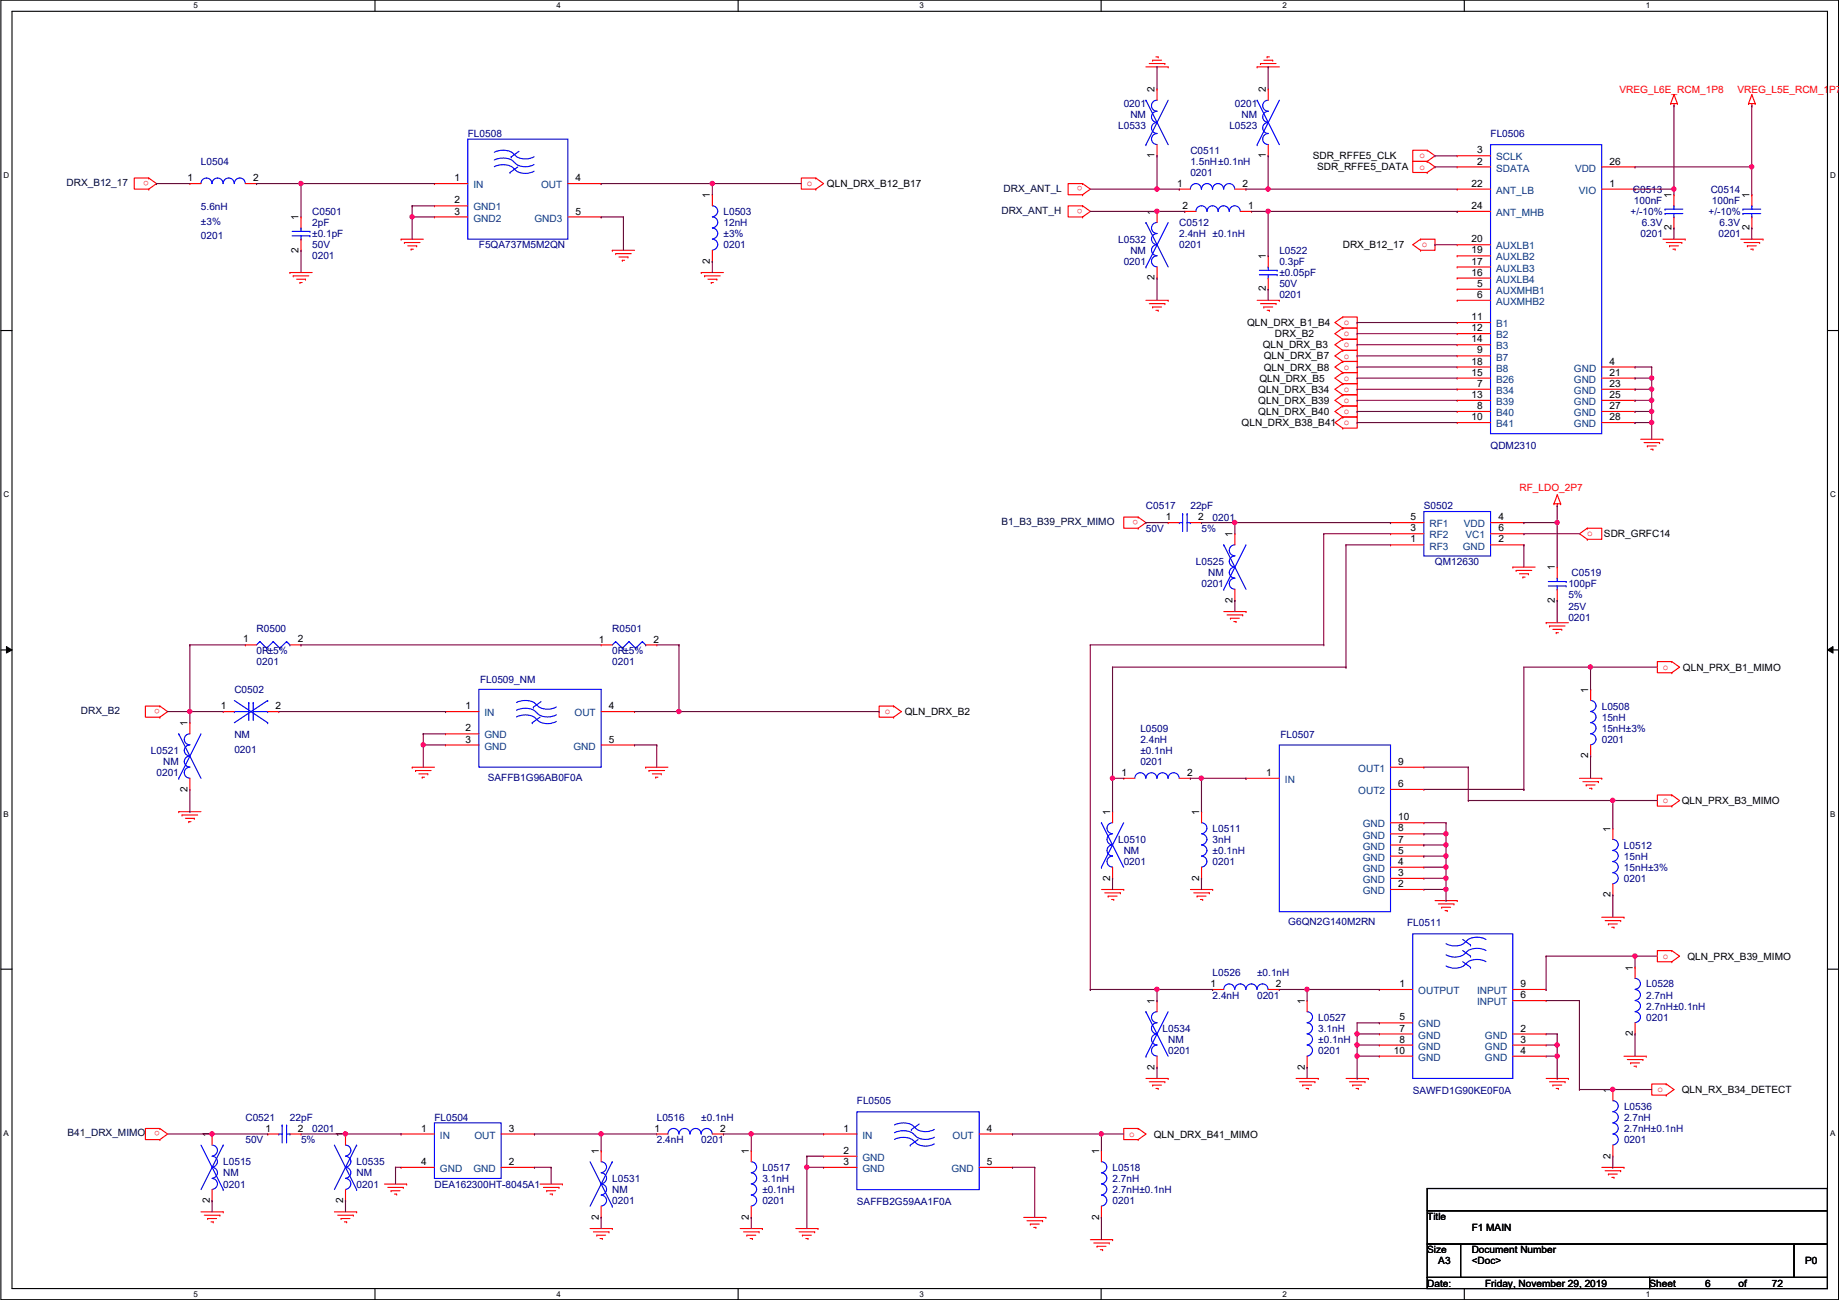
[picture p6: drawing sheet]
<svg xmlns="http://www.w3.org/2000/svg" width="420mm" height="297mm" viewBox="0 0 420 297" stroke-linecap="round" stroke-linejoin="round" font-family="sans-serif">
<defs><g id="words">
<g font-size="2.3">
<text x="263.8" y="21.1" transform="rotate(-90 263.8 21.1)">2</text>
<text x="289.2" y="21.1" transform="rotate(-90 289.2 21.1)">2</text>
<text x="337.5" y="35.1">3</text>
<text x="42.9" y="41.4">1</text>
<text x="57.9" y="41.4">2</text>
<text x="103.8" y="41.4">1</text>
<text x="131.5" y="41.4">4</text>
<text x="263.8" y="36.1" transform="rotate(-90 263.8 36.1)">1</text>
<text x="289.2" y="36.1" transform="rotate(-90 289.2 36.1)">1</text>
<text x="299.9" y="36.4">SDR_RFFE5_CLK</text>
<text x="300.9" y="38.9">SDR_RFFE5_DATA</text>
<text x="337.5" y="37.6">2</text>
<text x="367.7" y="37.6">26</text>
<text x="103.8" y="46.5">2</text>
<text x="162.2" y="45.3" transform="rotate(-90 162.2 45.3)">1</text>
<text x="188.9" y="42.8">QLN_DRX_B12_B17</text>
<text x="268.9" y="42.7">1</text>
<text x="270.2" y="47.8">2</text>
<text x="283.9" y="42.7">2</text>
<text x="285.2" y="47.8">1</text>
<text x="336.2" y="47.7">24</text>
<text x="336.2" y="42.7">22</text>
<text x="367.7" y="42.7">1</text>
<text x="381.9" y="45.3" transform="rotate(-90 381.9 45.3)">1</text>
<text x="399.7" y="45.3" transform="rotate(-90 399.7 45.3)">1</text>
<text x="68.2" y="50.3" transform="rotate(-90 68.2 50.3)">1</text>
<text x="103.8" y="49">3</text>
<text x="131.5" y="49">5</text>
<text x="263.8" y="49.1" transform="rotate(-90 263.8 49.1)">1</text>
<text x="381.9" y="52.6" transform="rotate(-90 381.9 52.6)">2</text>
<text x="399.7" y="52.6" transform="rotate(-90 399.7 52.6)">2</text>
<text x="68.2" y="57.7" transform="rotate(-90 68.2 57.7)">2</text>
<text x="289.2" y="59.2" transform="rotate(-90 289.2 59.2)">1</text>
<text x="306.8" y="56.7">DRX_B12_17</text>
<text x="336.2" y="57.9">19</text>
<text x="336.2" y="55.4">20</text>
<text x="162.2" y="60.2" transform="rotate(-90 162.2 60.2)">2</text>
<text x="263.8" y="64" transform="rotate(-90 263.8 64)">2</text>
<text x="336.2" y="60.4">17</text>
<text x="336.2" y="63">16</text>
<text x="337.5" y="65.5">5</text>
<text x="289.2" y="66.6" transform="rotate(-90 289.2 66.6)">2</text>
<text x="337.5" y="68.1">6</text>
<text x="284.9" y="74.5">QLN_DRX_B1_B4</text>
<text x="291.3" y="77">DRX_B2</text>
<text x="336.2" y="75.7">12</text>
<text x="336.2" y="73.1">11</text>
<text x="288.5" y="79.6">QLN_DRX_B3</text>
<text x="288.7" y="82.1">QLN_DRX_B7</text>
<text x="336.2" y="83.3">18</text>
<text x="336.2" y="78.2">14</text>
<text x="337.5" y="80.8">9</text>
<text x="367.7" y="83.3">4</text>
<text x="287.5" y="89.7">QLN_DRX_B34</text>
<text x="287.7" y="87.2">QLN_DRX_B5</text>
<text x="288.7" y="84.7">QLN_DRX_B8</text>
<text x="336.2" y="85.8">15</text>
<text x="337.5" y="88.4">7</text>
<text x="367.7" y="88.4">23</text>
<text x="367.7" y="85.8">21</text>
<text x="287.5" y="94.8">QLN_DRX_B40</text>
<text x="287.5" y="92.3">QLN_DRX_B39</text>
<text x="336.2" y="90.9">13</text>
<text x="337.5" y="93.5">8</text>
<text x="367.7" y="90.9">25</text>
<text x="367.7" y="93.5">27</text>
<text x="283.7" y="97.4">QLN_DRX_B38_B41</text>
<text x="336.2" y="96">10</text>
<text x="367.7" y="96">28</text>
<text x="266.4" y="118.9">1</text>
<text x="273.7" y="118.9">2</text>
<text x="322.3" y="118.9">5</text>
<text x="342.3" y="118.9">4</text>
<text x="281.6" y="122.7" transform="rotate(-90 281.6 122.7)">1</text>
<text x="322.3" y="121.4">3</text>
<text x="322.3" y="124">1</text>
<text x="342.3" y="121.4">6</text>
<text x="342.3" y="124">2</text>
<text x="366.5" y="122.8">SDR_GRFC14</text>
<text x="355.2" y="130.3" transform="rotate(-90 355.2 130.3)">1</text>
<text x="281.6" y="137.7" transform="rotate(-90 281.6 137.7)">2</text>
<text x="355.2" y="137.7" transform="rotate(-90 355.2 137.7)">2</text>
<text x="55.6" y="146.8">1</text>
<text x="68" y="146.8">2</text>
<text x="136.9" y="146.8">1</text>
<text x="149.3" y="146.8">2</text>
<text x="384.5" y="153.2">QLN_PRX_B1_MIMO</text>
<text x="362.9" y="158.3" transform="rotate(-90 362.9 158.3)">1</text>
<text x="42.8" y="165.9" transform="rotate(-90 42.8 165.9)">1</text>
<text x="50.5" y="162">1</text>
<text x="62.9" y="162">2</text>
<text x="106.4" y="162">1</text>
<text x="106.4" y="167.1">2</text>
<text x="139.1" y="162">4</text>
<text x="206.7" y="163.4">QLN_DRX_B2</text>
<text x="106.4" y="169.7">3</text>
<text x="139.1" y="169.7">5</text>
<text x="362.9" y="173.3" transform="rotate(-90 362.9 173.3)">2</text>
<text x="256.2" y="177.3">1</text>
<text x="271.2" y="177.3">2</text>
<text x="289.2" y="177.3">1</text>
<text x="319.5" y="174.7">9</text>
<text x="319.5" y="179.8">6</text>
<text x="42.8" y="180.9" transform="rotate(-90 42.8 180.9)">2</text>
<text x="384.2" y="183.7">QLN_PRX_B3_MIMO</text>
<text x="253.6" y="186.2" transform="rotate(-90 253.6 186.2)">1</text>
<text x="274" y="186.2" transform="rotate(-90 274 186.2)">1</text>
<text x="319.5" y="190">8</text>
<text x="319.5" y="187.4">10</text>
<text x="367.9" y="190" transform="rotate(-90 367.9 190)">1</text>
<text x="319.5" y="195.1">5</text>
<text x="319.5" y="192.5">7</text>
<text x="319.5" y="197.6">4</text>
<text x="253.6" y="201.2" transform="rotate(-90 253.6 201.2)">2</text>
<text x="274" y="201.2" transform="rotate(-90 274 201.2)">2</text>
<text x="319.5" y="202.7">2</text>
<text x="319.5" y="200.1">3</text>
<text x="367.9" y="205" transform="rotate(-90 367.9 205)">2</text>
<text x="373" y="221.8" transform="rotate(-90 373 221.8)">1</text>
<text x="385.5" y="219.3">QLN_PRX_B39_MIMO</text>
<text x="276.5" y="225.5">1</text>
<text x="291.5" y="225.5">2</text>
<text x="319.7" y="225.5">1</text>
<text x="347.4" y="225.5">9</text>
<text x="263.8" y="229.4" transform="rotate(-90 263.8 229.4)">1</text>
<text x="298.1" y="229.4" transform="rotate(-90 298.1 229.4)">1</text>
<text x="319.7" y="233.2">5</text>
<text x="347.4" y="228.1">6</text>
<text x="319.7" y="238.2">8</text>
<text x="319.7" y="235.7">7</text>
<text x="347.4" y="235.7">2</text>
<text x="347.4" y="238.2">3</text>
<text x="373" y="236.8" transform="rotate(-90 373 236.8)">2</text>
<text x="263.8" y="244.4" transform="rotate(-90 263.8 244.4)">2</text>
<text x="298.1" y="244.4" transform="rotate(-90 298.1 244.4)">2</text>
<text x="318.4" y="240.8">10</text>
<text x="347.4" y="240.8">4</text>
<text x="367.9" y="249.7" transform="rotate(-90 367.9 249.7)">1</text>
<text x="384.2" y="249.8">QLN_RX_B34_DETECT</text>
<text x="47.9" y="259.9" transform="rotate(-90 47.9 259.9)">1</text>
<text x="60.7" y="258.6">1</text>
<text x="68" y="258.6">2</text>
<text x="78.4" y="259.9" transform="rotate(-90 78.4 259.9)">1</text>
<text x="96.2" y="258.6">1</text>
<text x="116.3" y="258.6">3</text>
<text x="136.8" y="263.7" transform="rotate(-90 136.8 263.7)">1</text>
<text x="149.5" y="258.6">1</text>
<text x="164.5" y="258.6">2</text>
<text x="171.1" y="263.7" transform="rotate(-90 171.1 263.7)">1</text>
<text x="192.7" y="263.6">2</text>
<text x="192.7" y="258.6">1</text>
<text x="225.5" y="258.6">4</text>
<text x="251.1" y="263.7" transform="rotate(-90 251.1 263.7)">1</text>
<text x="263.6" y="259.9">QLN_DRX_B41_MIMO</text>
<text x="96.2" y="266.2">4</text>
<text x="116.3" y="266.2">2</text>
<text x="192.7" y="266.2">3</text>
<text x="225.5" y="266.2">5</text>
<text x="367.9" y="264.7" transform="rotate(-90 367.9 264.7)">2</text>
<text x="47.9" y="274.9" transform="rotate(-90 47.9 274.9)">2</text>
<text x="78.4" y="274.9" transform="rotate(-90 78.4 274.9)">2</text>
<text x="136.8" y="278.7" transform="rotate(-90 136.8 278.7)">2</text>
<text x="171.1" y="278.7" transform="rotate(-90 171.1 278.7)">2</text>
<text x="251.1" y="278.7" transform="rotate(-90 251.1 278.7)">2</text>
<text x="326.1" y="278.7">Title</text>
<text x="336.2" y="281.3">F1 MAIN</text>
<text x="326.1" y="286.3">Size</text>
<text x="336.2" y="286.3">Document Number</text>
<text x="326.1" y="294">Date:</text>
<text x="328.6" y="288.9">A3</text>
<text x="336.2" y="288.9">&lt;Doc&gt;</text>
<text x="339.3" y="294">Friday, November 29, 2019</text>
<text x="376.9" y="294">Sheet</text>
<text x="389.6" y="294">6</text>
<text x="397.2" y="294">of</text>
<text x="404.8" y="294">72</text>
<text x="412.4" y="288.9">P0</text>
</g>
<g font-size="2.3" fill="#f00">
<text x="370" y="21.2">VREG_L6E_RCM_1P8</text>
<text x="396.9" y="21.2">VREG_L5E_RCM_1P7</text>
<text x="34" y="41.3" transform="rotate(180 34 41.3)">o</text>
<text x="324.3" y="36.2">o</text>
<text x="324.3" y="38.7">o</text>
<text x="184.3" y="42.5">o</text>
<text x="247.3" y="42.6" transform="rotate(180 247.3 42.6)">o</text>
<text x="247.3" y="47.7" transform="rotate(180 247.3 47.7)">o</text>
<text x="324.8" y="56.5">o</text>
<text x="307" y="76.8">o</text>
<text x="307" y="74.3">o</text>
<text x="307" y="79.4">o</text>
<text x="307" y="81.9">o</text>
<text x="307" y="84.5">o</text>
<text x="307" y="87">o</text>
<text x="307" y="89.5">o</text>
<text x="307" y="94.6">o</text>
<text x="307" y="92.1">o</text>
<text x="307" y="97.2">o</text>
<text x="347.2" y="112.1">RF_LDO_2P7</text>
<text x="260" y="118.8" transform="rotate(180 260 118.8)">o</text>
<text x="362.7" y="122.6">o</text>
<text x="379.9" y="153">o</text>
<text x="36.5" y="162" transform="rotate(180 36.5 162)">o</text>
<text x="202.1" y="163.2">o</text>
<text x="379.9" y="183.5">o</text>
<text x="379.9" y="219.1">o</text>
<text x="378.7" y="249.6">o</text>
<text x="36.5" y="258.5" transform="rotate(180 36.5 258.5)">o</text>
<text x="258" y="259.7">o</text>
</g>
<g font-size="2.3" fill="#000080">
<text x="255.5" y="29.5">L0533</text>
<text x="256.7" y="24.5">0201</text>
<text x="258.3" y="27">NM</text>
<text x="280.9" y="29.5">L0523</text>
<text x="282.1" y="24.5">0201</text>
<text x="283.7" y="27">NM</text>
<text x="106.9" y="31.3">FL0508</text>
<text x="272" y="35.1">C0511</text>
<text x="340.5" y="31.3">FL0506</text>
<text x="45.9" y="37.7">L0504</text>
<text x="272" y="37.7">1.5nH±0.1nH</text>
<text x="272" y="40.2">0201</text>
<text x="373" y="44">C0513</text>
<text x="373.3" y="46.6">100nF</text>
<text x="390.8" y="44">C0514</text>
<text x="391.1" y="46.6">100nF</text>
<text x="45.9" y="48.1">5.6nH</text>
<text x="45.9" y="51.4">±3%</text>
<text x="71.3" y="49.1">C0501</text>
<text x="71.3" y="51.6">2pF</text>
<text x="165.3" y="49.1">L0503</text>
<text x="165.3" y="51.6">12nH</text>
<text x="269.4" y="51.6">C0512</text>
<text x="372.5" y="49.1">+/-10%</text>
<text x="375.1" y="51.6">6.3V</text>
<text x="390.3" y="49.1">+/-10%</text>
<text x="392.9" y="51.6">6.3V</text>
<text x="45.9" y="54.7">0201</text>
<text x="71.3" y="59.3">0201</text>
<text x="71.3" y="56.7">50V</text>
<text x="71.3" y="54.2">±0.1pF</text>
<text x="109.4" y="56.7">F5QA737M5M2QN</text>
<text x="165.3" y="54.2">±3%</text>
<text x="165.3" y="56.7">0201</text>
<text x="255.5" y="55.5">L0532</text>
<text x="258.3" y="58">NM</text>
<text x="269.4" y="54.2">2.4nH ±0.1nH</text>
<text x="269.4" y="56.7">0201</text>
<text x="292.3" y="58">L0522</text>
<text x="374.8" y="54.2">0201</text>
<text x="392.6" y="54.2">0201</text>
<text x="256.7" y="60.5">0201</text>
<text x="292.3" y="60.5">0.3pF</text>
<text x="292.3" y="65.6">50V</text>
<text x="292.3" y="63.1">±0.05pF</text>
<text x="292.3" y="68.2">0201</text>
<text x="340.5" y="102.7">QDM2310</text>
<text x="261.8" y="116.4">C0517</text>
<text x="272" y="116.4">22pF</text>
<text x="277.1" y="119">0201</text>
<text x="325.3" y="116.4">S0502</text>
<text x="261.8" y="121.5">50V</text>
<text x="274.5" y="121.5">5%</text>
<text x="273.2" y="129.1">L0525</text>
<text x="276" y="131.7">NM</text>
<text x="327.9" y="129.1">QM12630</text>
<text x="359.1" y="131.6">C0519</text>
<text x="274.5" y="134.2">0201</text>
<text x="358.3" y="134.2">100pF</text>
<text x="358.3" y="136.7">5%</text>
<text x="358.3" y="141.8">0201</text>
<text x="358.3" y="139.3">25V</text>
<text x="58.6" y="144.4">R0500</text>
<text x="58.6" y="149.4">0R±5%</text>
<text x="139.9" y="144.4">R0501</text>
<text x="139.9" y="149.4">0R±5%</text>
<text x="58.6" y="152">0201</text>
<text x="139.9" y="152">0201</text>
<text x="53.5" y="158.3">C0502</text>
<text x="109.7" y="156">FL0509_NM</text>
<text x="260.5" y="167.2">L0509</text>
<text x="366" y="162.1">L0508</text>
<text x="366" y="164.7">15nH</text>
<text x="366" y="167.2">15nH±3%</text>
<text x="34.5" y="172.3">L0521</text>
<text x="53.5" y="168.7">NM</text>
<text x="53.5" y="172">0201</text>
<text x="260.5" y="169.8">2.4nH</text>
<text x="260.5" y="172.3">±0.1nH</text>
<text x="292.5" y="168.7">FL0507</text>
<text x="366" y="169.8">0201</text>
<text x="35.8" y="177.4">0201</text>
<text x="37.3" y="174.8">NM</text>
<text x="111.4" y="178.4">SAFFB1G96AB0F0A</text>
<text x="260.5" y="174.8">0201</text>
<text x="277.1" y="190.1">L0511</text>
<text x="255.5" y="192.6">L0510</text>
<text x="256.7" y="195.1">NM</text>
<text x="256.7" y="197.7">0201</text>
<text x="277.1" y="192.6">3nH</text>
<text x="277.1" y="195.2">±0.1nH</text>
<text x="277.1" y="197.7">0201</text>
<text x="371" y="193.9">L0512</text>
<text x="371" y="196.4">15nH</text>
<text x="371" y="199">15nH±3%</text>
<text x="371" y="201.5">0201</text>
<text x="294.3" y="211.4">G6QN2G140M2RN</text>
<text x="321.5" y="211.7">FL0511</text>
<text x="277" y="223.1">L0526</text>
<text x="287.2" y="223.1">±0.1nH</text>
<text x="376.1" y="225.6">L0528</text>
<text x="277" y="228.2">2.4nH</text>
<text x="287.2" y="228.2">0201</text>
<text x="301.2" y="233.2">L0527</text>
<text x="376.1" y="228.2">2.7nH</text>
<text x="376.1" y="230.7">2.7nH±0.1nH</text>
<text x="376.1" y="233.2">0201</text>
<text x="265.6" y="235.8">L0534</text>
<text x="266.9" y="238.3">NM</text>
<text x="301.2" y="235.8">3.1nH</text>
<text x="301.2" y="238.3">±0.1nH</text>
<text x="266.9" y="240.9">0201</text>
<text x="301.2" y="240.9">0201</text>
<text x="322.8" y="250">SAWFD1G90KE0F0A</text>
<text x="56.1" y="256.1">C0521</text>
<text x="66.2" y="256.1">22pF</text>
<text x="99.3" y="256.1">FL0504</text>
<text x="150.1" y="256.1">L0516</text>
<text x="160.2" y="256.1">±0.1nH</text>
<text x="195.8" y="252.3">FL0505</text>
<text x="371" y="253.6">L0536</text>
<text x="371" y="256.1">2.7nH</text>
<text x="56.1" y="261.2">50V</text>
<text x="68.8" y="261.2">5%</text>
<text x="71.3" y="258.7">0201</text>
<text x="150.1" y="261.2">2.4nH</text>
<text x="160.2" y="261.2">0201</text>
<text x="371" y="258.7">2.7nH±0.1nH</text>
<text x="371" y="261.2">0201</text>
<text x="51" y="266.3">L0515</text>
<text x="51" y="268.8">NM</text>
<text x="81.5" y="266.3">L0535</text>
<text x="81.5" y="268.8">NM</text>
<text x="174.2" y="267.5">L0517</text>
<text x="254.2" y="267.5">L0518</text>
<text x="51" y="271.3">0201</text>
<text x="81.5" y="271.3">0201</text>
<text x="99.3" y="271.3">DEA162300HT-8045A1</text>
<text x="139.9" y="270.1">L0531</text>
<text x="139.9" y="272.6">NM</text>
<text x="139.9" y="275.2">0201</text>
<text x="174.2" y="270.1">3.1nH</text>
<text x="174.2" y="272.6">±0.1nH</text>
<text x="174.2" y="275.2">0201</text>
<text x="195.8" y="275.4">SAFFB2G59AA1F0A</text>
<text x="254.2" y="270.1">2.7nH</text>
<text x="254.2" y="272.6">2.7nH±0.1nH</text>
<text x="254.2" y="275.1">0201</text>
</g>
<g font-size="2.3" fill="#004080">
<text x="341.8" y="39.2">SDATA</text>
<text x="341.8" y="36.7">SCLK</text>
<text x="359.8" y="39.2">VDD</text>
<text x="108.1" y="43">IN</text>
<text x="123.6" y="43">OUT</text>
<text x="341.8" y="44.3">ANT_LB</text>
<text x="360.7" y="44.3">VIO</text>
<text x="108.1" y="50.6">GND2</text>
<text x="108.1" y="48.1">GND1</text>
<text x="122.1" y="50.6">GND3</text>
<text x="341.8" y="49.4">ANT_MHB</text>
<text x="341.8" y="59.5">AUXLB2</text>
<text x="341.8" y="57">AUXLB1</text>
<text x="341.8" y="62.1">AUXLB3</text>
<text x="341.8" y="64.6">AUXLB4</text>
<text x="341.8" y="67.1">AUXMHB1</text>
<text x="341.8" y="69.7">AUXMHB2</text>
<text x="341.8" y="77.3">B2</text>
<text x="341.8" y="74.8">B1</text>
<text x="341.8" y="82.4">B7</text>
<text x="341.8" y="79.8">B3</text>
<text x="341.8" y="87.5">B26</text>
<text x="341.8" y="84.9">B8</text>
<text x="341.8" y="90">B34</text>
<text x="359.6" y="90">GND</text>
<text x="359.6" y="87.5">GND</text>
<text x="359.6" y="84.9">GND</text>
<text x="341.8" y="95.1">B40</text>
<text x="341.8" y="92.5">B39</text>
<text x="359.6" y="92.5">GND</text>
<text x="359.6" y="95.1">GND</text>
<text x="341.8" y="97.6">B41</text>
<text x="359.6" y="97.6">GND</text>
<text x="326.6" y="120.5">RF1</text>
<text x="326.6" y="123">RF2</text>
<text x="326.6" y="125.6">RF3</text>
<text x="334.2" y="125.6">GND</text>
<text x="334.5" y="120.5">VDD</text>
<text x="334.8" y="123">VC1</text>
<text x="110.7" y="163.7">IN</text>
<text x="131.3" y="163.7">OUT</text>
<text x="110.7" y="168.7">GND</text>
<text x="110.7" y="171.3">GND</text>
<text x="131" y="171.3">GND</text>
<text x="293.6" y="178.9">IN</text>
<text x="310.3" y="176.4">OUT1</text>
<text x="310.3" y="181.4">OUT2</text>
<text x="311.3" y="191.6">GND</text>
<text x="311.3" y="189.1">GND</text>
<text x="311.3" y="196.7">GND</text>
<text x="311.3" y="194.1">GND</text>
<text x="311.3" y="201.8">GND</text>
<text x="311.3" y="199.2">GND</text>
<text x="311.3" y="204.3">GND</text>
<text x="324" y="227.1">OUTPUT</text>
<text x="337.5" y="227.1">INPUT</text>
<text x="337.5" y="229.7">INPUT</text>
<text x="324" y="239.8">GND</text>
<text x="324" y="237.3">GND</text>
<text x="324" y="234.8">GND</text>
<text x="339.3" y="237.3">GND</text>
<text x="339.3" y="239.8">GND</text>
<text x="324" y="242.4">GND</text>
<text x="339.3" y="242.4">GND</text>
<text x="100.5" y="260.2">IN</text>
<text x="108.4" y="260.2">OUT</text>
<text x="197" y="260.2">IN</text>
<text x="217.6" y="260.2">OUT</text>
<text x="100.5" y="267.8">GND</text>
<text x="108.1" y="267.8">GND</text>
<text x="197" y="267.8">GND</text>
<text x="197" y="265.3">GND</text>
<text x="217.4" y="267.8">GND</text>
</g>
<g font-size="2.3" fill="#000040">
<text x="15.2" y="42.5">DRX_B12_17</text>
<text x="229.3" y="43.8">DRX_ANT_L</text>
<text x="228.8" y="48.9">DRX_ANT_H</text>
<text x="228.8" y="120">B1_B3_B39_PRX_MIMO</text>
<text x="18.5" y="163.2">DRX_B2</text>
<text x="15.4" y="259.7">B41_DRX_MIMO</text>
</g>
<g font-size="1.8">
<text x="44.2" y="1.9">5</text>
<text x="127.1" y="1.9">4</text>
<text x="210.1" y="1.9">3</text>
<text x="293" y="1.9">2</text>
<text x="376" y="1.9">1</text>
<text x=".8" y="40.6">D</text>
<text x="418.2" y="40.6">D</text>
<text x=".8" y="113.6">C</text>
<text x="418.2" y="113.6">C</text>
<text x=".8" y="186.6">B</text>
<text x="418.2" y="186.6">B</text>
<text x=".8" y="259.5">A</text>
<text x="418.2" y="259.5">A</text>
<text x="44.2" y="296.3">5</text>
<text x="127.1" y="296.3">4</text>
<text x="210.1" y="296.3">3</text>
<text x="293" y="296.3">2</text>
<text x="376" y="296.3">1</text>
</g>
</g></defs>
<path d="M.2 0h419.9v297h-419.9zM2.7 2.6h414.8v291.8h-414.8z" fill="none" stroke="#000" stroke-width=".25"/>
<g fill="#fff">
<path d="M44.2 .3h1v2h-1z"/>
<path d="M44.2 294.7h1v2h-1z"/>
</g>
<path d="M85.7 0v2.6M85.7 294.4v2.6" fill="none" stroke="#000" stroke-width=".25"/>
<g fill="#fff">
<path d="M127.1 .3h1v2h-1z"/>
<path d="M127.1 294.7h1v2h-1z"/>
</g>
<path d="M168.6 0v2.6M168.6 294.4v2.6" fill="none" stroke="#000" stroke-width=".25"/>
<g fill="#fff">
<path d="M210.1 .3h1v2h-1z"/>
<path d="M210.1 294.7h1v2h-1z"/>
</g>
<path d="M251.6 0v2.6M251.6 294.4v2.6" fill="none" stroke="#000" stroke-width=".25"/>
<g fill="#fff">
<path d="M293 .3h1v2h-1z"/>
<path d="M293 294.7h1v2h-1z"/>
</g>
<path d="M334.6 0v2.6M334.6 294.4v2.6" fill="none" stroke="#000" stroke-width=".25"/>
<g fill="#fff">
<path d="M376 .3h1v2h-1z"/>
<path d="M376 294.7h1v2h-1z"/>
<path d="M.8 39h1.3v2h-1.3z"/>
<path d="M418.2 39h1.2v2h-1.2z"/>
<path d="M.8 112h1.3v2h-1.3z"/>
<path d="M418.2 112h1.2v2h-1.2z"/>
</g>
<path d="M.2 75.5h2.5M417.5 75.5h2.6" fill="none" stroke="#000" stroke-width=".25"/>
<g fill="#fff">
<path d="M.8 185h1.2v1.9h-1.2z"/>
<path d="M418.2 185h1.1v1.9h-1.1z"/>
</g>
<path d="M.2 148.5h2.5M417.5 148.5h2.6" fill="none" stroke="#000" stroke-width=".25"/>
<path d="M1.5 147.7l1.2 .8-1.2 .7zM417.5 148.5l1.3-.8v1.5z" fill="#000"/>
<path d="M1.5 147.7l1.2 .8-1.2 .7zM417.5 148.5l1.3-.8v1.5z" fill="none" stroke="#000" stroke-width=".23"/>
<g fill="#fff">
<path d="M.8 257.9h1.2v2h-1.2z"/>
<path d="M418.2 257.9h1.1v2h-1.1z"/>
</g>
<path d="M.2 221.4h2.5M417.5 221.4h2.6M326.1 271.6h91.4v5h-91.4zM326.1 276.6h91.4v7.7h-91.4zM326.1 284.3h7.6v7.6h-7.6zM326.1 291.9h50.8v2.5h-50.8zM333.7 284.3h76.2v7.6h-76.2zM376.9 291.9h40.6v2.5h-40.6zM409.9 284.3h7.6v7.6h-7.6z" fill="none" stroke="#000" stroke-width=".25"/>
<g fill="none" stroke="#f00" stroke-width=".25">
<path d="M261.8 15.3h5.1M262.6 14.5h3.5M263.3 13.8h.1M263.3 13.8h2.1M264.1 13h.5M264.6 13h.1M266.1 14.5h.1M266.9 15.3h.1M287.2 15.3h.1M287.2 15.3h5.1M288 14.5h.1M288 14.5h3.5"/>
<path d="M288.7 13.8h2.1M289.5 13h.1M289.5 13h.5M290.8 13.8h.1M264.4 20.4h.1M264.4 20.4v2.5M264.4 35.6h.1M264.4 33.1v2.5M289.8 20.4h.1M289.8 20.4v2.5M289.8 35.6h.1M289.8 33.1v2.5"/>
<path d="M326.1 34.3h.1M326.1 36.9h.1M326.1 34.3h-3.3v2.6h3.3M326.1 34.3l1.8 1.3-1.8 1.3M326.1 39.4h.1M326.1 36.9h-3.3v2.5h3.3M326.1 36.9l1.8 1.2-1.8 1.3M332.9 38.1h.1M332.9 38.1h7.6M332.9 35.6h.1M332.9 35.6h7.6M365.9 38.1h7.7"/>
<path d="M373.6 38.1h.1M381.7 23.7h.1M381.7 23.7h1.5M382.5 24.2h.1M382.5 21.6h.1M382.5 23.7v.5M382.5 21.6l.7 2.1M382.5 21.6l-.8 2.1M383.2 23.7h.1M399.5 23.7h.1M399.5 23.7h1.5M400.2 24.2h.1"/>
<path d="M400.2 21.6h.1M400.2 23.7v.5M400.2 21.6l.8 2.1M400.2 21.6l-.7 2.1M401 23.7h.1M34 43.2h.1M34 40.7h.1M34 40.7h-3.3v2.5h3.3M34 40.7l1.8 1.3-1.8 1.2M43.4 42h.1M43.4 42h2.5M56.1 42h2.5"/>
<path d="M58.6 42h.1M68.8 57.2h.1M68.8 54.6v2.6M68.8 49.6h.1M68.8 49.6v2.5M91.6 54.7h.1M91.6 54.7h5.1M92.4 55.4h.1M92.4 55.4h3.6M93.2 56.2h2M93.9 56.9h.1M93.9 56.9h.5"/>
<path d="M95.2 56.2h.1M99.3 42h.1M99.3 49.6h.1M99.3 47h.1M99.3 42h7.6M99.3 49.6h7.6M99.3 47h7.6M129.7 42h7.7M129.7 49.6h7.7M137.4 42h.1M137.4 49.6h.1M139.9 57.2h.1"/>
<path d="M139.9 57.2h5.1M140.7 58h.1M140.7 58h3.5M141.4 58.7h2.1M142.2 59.5h.1M142.2 59.5h.5M143.5 58.7h.1M162.8 59.7h.1M162.8 57.2v2.5M162.8 44.5h.1M162.8 44.5v2.5M186.4 40.7h.1"/>
<path d="M186.4 43.2h.1M186.4 40.7h-3.3v2.5h3.3M186.4 40.7l1.8 1.3-1.8 1.2M247.3 44.5h.1M247.3 42h.1M247.3 42h-3.3v2.5h3.3M247.3 42l1.8 1.2-1.8 1.3M247.3 49.6h.1M247.3 47h.1M247.3 47h-3.3v2.6h3.3M247.3 47l1.8 1.3-1.8 1.3M264.4 48.3h.1"/>
<path d="M264.4 48.3v2.5M269.4 43.2h.1M269.4 43.2h2.6M270.7 48.3h.1M270.7 48.3h2.5M282.1 43.2h2.6M283.4 48.3h2.5M284.7 43.2h.1M285.9 48.3h.1M289.8 58.5h.1M289.8 58.5v2.5M324.6 54.7h.1"/>
<path d="M324.6 57.2h.1M324.6 54.7h3.3v2.5h-3.3M324.6 54.7l-1.8 1.2 1.8 1.3M332.9 48.3h.1M332.9 48.3h7.6M332.9 43.2h.1M332.9 43.2h7.6M332.9 58.5h.1M332.9 58.5h7.6M332.9 55.9h.1M332.9 55.9h7.6M365.9 43.2h7.7"/>
<path d="M373.6 43.2h.1M379.9 54.7h5.1M380.7 55.4h3.5M381.5 56.2h.1M381.5 56.2h2M382.2 56.9h.5M382.4 44.5h.1M382.4 44.5v2.5M382.4 52.1h.1M382.4 49.6v2.5M382.7 56.9h.1M384.2 55.4h.1"/>
<path d="M385 54.7h.1M397.7 54.7h5.1M398.5 55.4h3.5M399.2 56.2h.1M399.2 56.2h2.1M400 56.9h.5M400.2 44.5h.1M400.2 44.5v2.5M400.2 52.1h.1M400.2 49.6v2.5M400.5 56.9h.1M402 55.4h.1"/>
<path d="M402.8 54.7h.1M66.2 62.3h.1M66.2 62.3h5.1M67 63h.1M67 63h3.6M67.8 63.8h2M68.5 64.6h.1M68.5 64.6h.5M69.8 63.8h.1M160.2 62.3h.1M160.2 62.3h5.1M161 63h.1"/>
<path d="M161 63h3.5M161.7 63.8h2.1M162.5 64.6h.1M162.5 64.6h.5M163.8 63.8h.1M261.8 68.6h5.1M262.6 69.4h3.5M263.3 70.1h.1M263.3 70.1h2.1M264.1 70.9h.5M264.4 63.5h.1M264.4 61v2.5"/>
<path d="M264.6 70.9h.1M266.1 69.4h.1M266.9 68.6h.1M287.2 68.6h5.1M288 69.4h3.5M288.7 70.1h.1M288.7 70.1h2.1M289.5 70.9h.5M289.8 66.1h.1M289.8 63.5v2.6M290 70.9h.1M291.5 69.4h.1"/>
<path d="M292.3 68.6h.1M306.8 75h.1M306.8 77.5h.1M306.8 75h3.3v2.5h-3.3M306.8 75l-1.8 1.2 1.8 1.3M306.8 72.4h.1M306.8 72.4h3.3v2.6h-3.3M306.8 72.4l-1.8 1.3 1.8 1.3M306.8 77.5h3.3v2.6h-3.3M306.8 77.5l-1.8 1.3 1.8 1.3M332.9 61h.1M332.9 61h7.6"/>
<path d="M332.9 66.1h.1M332.9 66.1h7.6M332.9 63.5h.1M332.9 63.5h7.6M332.9 76.2h.1M332.9 76.2h7.6M332.9 73.7h.1M332.9 73.7h7.6M332.9 78.8h.1M332.9 78.8h7.6M332.9 68.6h.1M332.9 68.6h7.6"/>
<path d="M306.8 97.8h.1M306.8 95.3h3.3v2.5h-3.3M306.8 95.3l-1.8 1.3 1.8 1.2M306.8 95.3h.1M306.8 92.8h3.3v2.5h-3.3M306.8 92.8l-1.8 1.2 1.8 1.3M306.8 80.1h.1M306.8 92.8h.1M306.8 90.2h3.3v2.6h-3.3M306.8 90.2l-1.8 1.3 1.8 1.3M306.8 82.6h.1M306.8 80.1h3.3v2.5h-3.3"/>
<path d="M306.8 80.1l-1.8 1.2 1.8 1.3M306.8 90.2h.1M306.8 87.7h3.3v2.5h-3.3M306.8 87.7l-1.8 1.2 1.8 1.3M306.8 85.1h.1M306.8 82.6h3.3v2.5h-3.3M306.8 82.6l-1.8 1.3 1.8 1.2M306.8 87.7h.1M306.8 85.1h3.3v2.6h-3.3M306.8 85.1l-1.8 1.3 1.8 1.3M332.9 86.4h.1M332.9 86.4h7.6"/>
<path d="M332.9 83.9h.1M332.9 83.9h7.6M332.9 94h.1M332.9 94h7.6M332.9 96.6h.1M332.9 96.6h7.6M332.9 81.3h.1M332.9 81.3h7.6M332.9 88.9h.1M332.9 88.9h7.6M332.9 91.5h.1M332.9 91.5h7.6"/>
<path d="M365.9 91.5h7.7M365.9 94h7.7M365.9 88.9h7.7M365.9 96.6h7.7M365.9 86.4h7.7M365.9 83.9h7.7M373.6 91.5h.1M373.6 94h.1M373.6 88.9h.1M373.6 96.6h.1M373.6 86.4h.1M373.6 83.9h.1"/>
<path d="M260 118.2h.1M260 118.2h-3.3v2.5h3.3M260 118.2l1.8 1.2-1.8 1.3M266.9 119.4h.1M266.9 119.4h2.5M272 119.4h2.5M274.5 119.4h.1M317.7 119.4h.1M317.7 119.4h7.6M340.6 119.4h7.6M348.2 119.4h.1M355 115.1h.1"/>
<path d="M355 115.1h1.6M355.8 115.6h.1M355.8 113.1h.1M355.8 115.1v.5M355.8 113.1l-.8 2M355.8 113.1l.8 2M356.6 115.1h.1M374.8 100.4h5.1M375.6 101.1h3.6M376.4 101.9h.1M376.4 101.9h2M377.1 102.7h.5"/>
<path d="M377.6 102.7h.1M379.2 101.1h.1M379.9 100.4h.1M260 120.7h.1M279.6 139.7h5.1M282.1 122h.1M282.1 122v2.5M282.1 137.2h.1M282.1 134.7v2.5M284.7 139.7h.1M317.7 122h.1M317.7 122h7.6"/>
<path d="M317.7 124.5h.1M317.7 124.5h7.6M340.6 122h7.6M340.6 124.5h7.6M345.6 129.6h.1M345.6 129.6h5.1M346.4 130.3h.1M346.4 130.3h3.6M347.2 131.1h2M347.9 131.9h.1M347.9 131.9h.5M348.2 122h.1"/>
<path d="M348.2 124.5h.1M349.2 131.1h.1M355.8 129.6h.1M355.8 129.6v2.5M355.8 137.2h.1M355.8 134.7v2.5M362.7 120.7h.1M362.7 123.2h.1M362.7 120.7h3.3v2.5h-3.3M362.7 120.7l-1.8 1.3 1.8 1.2M56.1 147.4h.1M56.1 147.4h2.5"/>
<path d="M66.2 147.4h2.6M68.8 147.4h.1M137.4 147.4h.1M137.4 147.4h2.5M147.5 147.4h2.6M150.1 147.4h.1M280.4 140.5h3.5M281.1 141.3h.1M281.1 141.3h2.1M281.9 142h.5M282.4 142h.1M283.9 140.5h.1"/>
<path d="M353.3 142.3h.1M353.3 142.3h5M354 143h.1M354 143h3.6M354.8 143.8h2M355.5 144.6h.1M355.5 144.6h.6M356.8 143.8h.1M363.4 157.5h.1M363.4 157.5v2.6M382 151.2h.1M382 153.7h.1"/>
<path d="M382 151.2h-3.3v2.5h3.3M382 151.2l1.7 1.2-1.7 1.3M36.5 163.9h.1M36.5 161.3h.1M36.5 161.3h-3.3v2.6h3.3M36.5 161.3l1.8 1.3-1.8 1.3M43.4 165.1h.1M43.4 165.1v2.6M43.4 177.8v2.6M51 162.6h.1M51 162.6h2.5M61.2 162.6h2.5"/>
<path d="M63.7 162.6h.1M94.2 175.3h.1M94.2 175.3h5.1M94.9 176.1h.1M94.9 176.1h3.6M95.7 176.8h2M96.5 177.6h.1M96.5 177.6h.5M97.7 176.8h.1M101.8 162.6h.1M101.8 162.6h7.6M101.8 167.7h.1"/>
<path d="M101.8 167.7h7.6M101.8 170.2h.1M101.8 170.2h7.6M137.4 162.6h7.6M137.4 170.2h7.6M145 162.6h.1M145 170.2h.1M147.5 175.3h.1M147.5 175.3h5.1M148.3 176.1h.1M148.3 176.1h3.5M149 176.8h2.1"/>
<path d="M149.8 177.6h.1M149.8 177.6h.5M151.1 176.8h.1M204.2 161.3h.1M204.2 163.9h.1M204.2 161.3h-3.3v2.6h3.3M204.2 161.3l1.7 1.3-1.7 1.3M256.7 177.8h.1M256.7 177.8h2.6M269.4 177.8h2.6M272 177.8h.1M284.7 177.8h.1"/>
<path d="M284.7 177.8h7.6M317.7 175.3h7.6M325.3 175.3h.1M360.9 177.8h5.1M361.6 178.6h3.6M362.4 179.4h.1M362.4 179.4h2M363.4 172.8h.1M363.4 170.2v2.6M365.2 178.6h.1M366 177.8h.1M40.8 185.5h.1"/>
<path d="M40.8 185.5h5.1M41.6 186.2h.1M41.6 186.2h3.6M42.4 187h2M43.1 187.7h.1M43.1 187.7h.5M43.4 180.4h.1M44.4 187h.1M254.2 185.5h.1M254.2 185.5v2.5M254.2 198.2v2.5M274.5 198.2v2.5"/>
<path d="M274.5 185.5h.1M274.5 185.5v2.5M317.7 198.2h7.6M317.7 195.6h7.6M317.7 193.1h7.6M317.7 190.5h7.6M317.7 180.4h7.6M317.7 188h7.6M325.3 198.2h.1M325.3 195.6h.1M325.3 193.1h.1M325.3 190.5h.1"/>
<path d="M325.3 180.4h.1M325.3 188h.1M363.2 180.1h.5M363.7 180.1h.1M368.5 189.3h.1M368.5 189.3v2.5M382 181.7h.1M382 184.2h.1M382 181.7h-3.3v2.5h3.3M382 181.7l1.7 1.2-1.7 1.3M251.7 203.2h5M252.4 204h3.6"/>
<path d="M253.2 204.8h.1M253.2 204.8h2M253.9 205.5h.6M254.2 200.7h.1M254.5 205.5h.1M256 204h.1M256.7 203.2h.1M272 203.2h5.1M272.7 204h3.6M273.5 204.8h.1M273.5 204.8h2M274.3 205.5h.5"/>
<path d="M274.5 200.7h.1M274.8 205.5h.1M276.3 204h.1M277.1 203.2h.1M317.7 203.2h7.6M317.7 200.7h7.6M325.3 203.2h.1M325.3 200.7h.1M327.9 205.8h5M328.6 206.5h3.6M329.4 207.3h.1M329.4 207.3h2"/>
<path d="M330.1 208.1h.6M330.7 208.1h.1M332.2 206.5h.1M332.9 205.8h.1M366 209.6h5M366.7 210.4h3.6M367.5 211.1h.1M367.5 211.1h2M368.2 211.9h.6M368.5 204.5h.1M368.5 202v2.5M368.8 211.9h.1"/>
<path d="M370.3 210.4h.1M371 209.6h.1M382 217.2h.1M382 219.7h.1M382 217.2h-3.3v2.5h3.3M382 217.2l1.7 1.3-1.7 1.2M264.4 228.6h.1M264.4 228.6v2.6M277 226.1h.1M277 226.1h2.6M289.7 226.1h2.6M292.3 226.1h.1"/>
<path d="M298.6 228.6h.1M298.6 228.6v2.6M315.1 238.8h.1M315.1 238.8h7.7M315.1 236.2h.1M315.1 236.2h7.7M315.1 233.7h.1M315.1 233.7h7.7M315.1 226.1h.1M315.1 226.1h7.7M345.6 226.1h7.6M345.6 228.6h7.6"/>
<path d="M345.6 236.3h7.6M345.6 238.8h7.6M353.2 226.1h.1M353.2 228.6h.1M353.2 236.3h.1M353.2 238.8h.1M373.6 221h.1M373.6 236.3h.1M373.6 221v2.6M373.6 233.7v2.6M36.5 257.9h.1M36.5 257.9h-3.3v2.5h3.3"/>
<path d="M36.5 257.9l1.8 1.2-1.8 1.3M48.5 259.1h.1M48.5 259.1v2.6M61.2 259.1h.1M61.2 259.1h2.5M66.2 259.1h2.6M68.8 259.1h.1M78.9 259.1h.1M78.9 259.1v2.5M91.6 259.1h.1M91.6 259.1h7.7M114.5 259.1h7.6"/>
<path d="M122.1 259.1h.1M150.1 259.1h.1M150.1 259.1h2.5M162.8 259.1h2.5M165.3 259.1h.1M188.2 259.1h.1M188.2 259.1h7.6M223.7 259.1h7.6M231.3 259.1h.1M260 257.9h.1M260 257.9h-3.3v2.5h3.3M260 257.9l1.8 1.2-1.8 1.3"/>
<path d="M261.8 246.4h5.1M262.6 247.2h3.5M263.3 247.9h.1M263.3 247.9h2.1M264.1 248.7h.5M264.4 243.9h.1M264.4 241.3v2.6M264.6 248.7h.1M266.1 247.2h.1M266.9 246.4h.1M296.1 246.4h5.1M296.9 247.2h3.5"/>
<path d="M297.6 247.9h.1M297.6 247.9h2.1M298.4 248.7h.5M298.6 243.9h.1M298.6 241.3v2.6M298.9 248.7h.1M300.4 247.2h.1M301.2 246.4h.1M307.5 246.4h5.1M308.3 247.2h3.6M309.1 247.9h.1M309.1 247.9h2"/>
<path d="M309.8 248.7h.5M310.3 248.7h.1M311.9 247.2h.1M312.6 246.4h.1M315.1 241.3h.1M315.1 241.3h7.7M345.6 241.3h7.6M353.2 241.3h.1M353.3 246.4h5M354 247.2h3.6M354.8 247.9h.1M354.8 247.9h2"/>
<path d="M355.5 248.7h.6M356.1 248.7h.1M357.6 247.2h.1M358.3 246.4h.1M368.5 249h.1M368.5 249v2.5M371 241.3h5.1M371.8 242.1h3.6M372.6 242.9h.1M372.6 242.9h2M373.3 243.6h.5M373.8 243.6h.1"/>
<path d="M375.4 242.1h.1M376.1 241.3h.1M380.7 247.7h.1M380.7 250.2h.1M380.7 247.7h-3.3v2.5h3.3M380.7 247.7l1.8 1.3-1.8 1.2M36.5 260.4h.1M45.9 276.9h5.1M46.7 277.7h3.5M47.4 278.4h.1M47.4 278.4h2.1M48.2 279.2h.5"/>
<path d="M48.5 274.4h.1M48.5 271.8v2.6M48.7 279.2h.1M50.2 277.7h.1M51 276.9h.1M76.4 276.9h5.1M77.2 277.7h3.5M77.9 278.4h.1M77.9 278.4h2.1M78.7 279.2h.5M78.9 274.3h.1M78.9 271.8v2.5"/>
<path d="M79.2 279.2h.1M80.7 277.7h.1M81.5 276.9h.1M87.8 270.6h5.1M88.6 271.3h3.5M89.4 272.1h.1M89.4 272.1h2M90.1 272.8h.5M90.6 272.8h.1M91.6 266.7h.1M91.6 266.7h7.7M92.1 271.3h.1"/>
<path d="M92.9 270.6h.1M114.5 266.7h7.6M122.1 266.7h.1M123.4 270.6h5.1M124.2 271.3h3.5M124.9 272.1h.1M124.9 272.1h2M125.7 272.8h.5M126.2 272.8h.1M127.7 271.3h.1M128.5 270.6h.1M137.4 278.2h.1"/>
<path d="M137.4 275.6v2.6M137.4 262.9h.1M137.4 262.9v2.6M171.6 262.9h.1M171.6 262.9v2.6M171.6 278.2h.1M171.6 275.6v2.6M188.2 266.7h.1M188.2 266.7h7.6M188.2 264.2h.1M188.2 264.2h7.6M223.7 266.7h7.6"/>
<path d="M231.3 266.7h.1M233.9 278.2h5.1M234.6 278.9h3.6M235.4 279.7h.1M235.4 279.7h2M238.2 278.9h.1M239 278.2h.1M251.6 262.9h.1M251.6 262.9v2.6M251.6 278.2h.1M251.6 275.6v2.6M260 260.4h.1"/>
<path d="M366 266.7h5M366.7 267.5h3.6M367.5 268.3h.1M367.5 268.3h2M368.2 269h.6M368.5 264.2h.1M368.5 261.7v2.5M368.8 269h.1M370.3 267.5h.1M371 266.7h.1M134.8 280.7h5.1M135.6 281.5h3.5"/>
<path d="M136.3 282.2h.1M136.3 282.2h2.1M137.1 283h.5M137.6 283h.1M139.1 281.5h.1M139.9 280.7h.1M169.1 280.7h5.1M169.9 281.5h3.5M170.6 282.2h.1M170.6 282.2h2.1M171.4 283h.5M171.9 283h.1"/>
<path d="M173.4 281.5h.1M174.2 280.7h.1M181.8 280.7h5.1M182.6 281.5h3.5M183.3 282.2h.1M183.3 282.2h2.1M184.1 283h.5M184.6 283h.1M186.1 281.5h.1M186.9 280.7h.1M236.2 280.5h.5M236.7 280.5h.1"/>
<path d="M249.1 283.3h5.1M249.9 284h3.5M250.6 284.8h.1M250.6 284.8h2.1M251.4 285.5h.5M251.9 285.5h.1M253.4 284h.1M254.2 283.3h.1"/>
</g>
<g fill="none" stroke="#00f" stroke-width=".25">
<path d="M106.9 31.8h22.8v22.9h-22.8zM112.9 34.8a4.3 4.3 0 0 1 4.4 .3l.2 .2M112.9 38.1a4.3 4.3 0 0 1 4.4 .3l.2 .2M112.9 36.6a4.3 4.3 0 0 1 4.4 .2l.2 .3M116.5 39.4h.1M116.8 35.9h.1M117.6 37.1a3.6 3.6 0 0 0 4.4 .5M117.6 38.6a3.6 3.6 0 0 0 4.4 .5M117.6 35.3a3.6 3.6 0 0 0 4.4 .5M118.3 38.1l-1.8 1.3M118.6 34.6l-1.8 1.3M261.8 33.1h.1"/>
<path d="M261.8 22.9h.1M261.8 22.9l5.1 10.2M264.4 28a1.27 1.27 0 0 0-1.3 1.3 1.27 1.27 0 0 0 1.3 1.2 1.25 1.25 0 0 0-1.3 1.3 1.25 1.25 0 0 0 1.3 1.2M264.4 22.9a1.27 1.27 0 0 0-1.3 1.3 1.27 1.27 0 0 0 1.3 1.2 1.25 1.25 0 0 0-1.3 1.3 1.25 1.25 0 0 0 1.3 1.2M266.9 22.9l-5.1 10.2M287.2 33.1h.1M287.2 22.9h.1M287.2 22.9l5.1 10.2M289.8 28a1.27 1.27 0 0 0-1.3 1.3 1.27 1.27 0 0 0 1.3 1.2 1.25 1.25 0 0 0-1.3 1.3 1.25 1.25 0 0 0 1.3 1.2M289.8 22.9a1.27 1.27 0 0 0-1.3 1.3 1.27 1.27 0 0 0 1.3 1.2 1.25 1.25 0 0 0-1.3 1.3 1.25 1.25 0 0 0 1.3 1.2M292.3 22.9l-5.1 10.2M340.5 33.1h25.4v66h-25.4z"/>
<path d="M45.9 42a1.25 1.25 0 0 1 1.3-1.3 1.25 1.25 0 0 1 1.2 1.3 1.27 1.27 0 0 1 1.3-1.3 1.27 1.27 0 0 1 1.3 1.3M51 42a1.25 1.25 0 0 1 1.2-1.3 1.25 1.25 0 0 1 1.3 1.3 1.27 1.27 0 0 1 1.3-1.3 1.27 1.27 0 0 1 1.2 1.3M66.7 52.9h4.1M66.7 53.9h4.1M68.8 52.1h.1M68.8 54.6h.1M68.8 52.1v.8M68.8 53.9v.7M70.8 52.9h.1M70.8 53.9h.1M162.8 47a1.25 1.25 0 0 1 1.2 1.3 1.25 1.25 0 0 1-1.2 1.2M162.8 49.6a1.25 1.25 0 0 1 1.2 1.2 1.25 1.25 0 0 1-1.2 1.3 1.27 1.27 0 0 1 1.2 1.2 1.27 1.27 0 0 1-1.2 1.3"/>
<path d="M162.8 54.7a1.25 1.25 0 0 1 1.2 1.2 1.25 1.25 0 0 1-1.2 1.2M261.8 50.8h.1M261.8 50.8l5.1 10.2M264.4 50.8a1.25 1.25 0 0 0-1.3 1.3 1.25 1.25 0 0 0 1.3 1.2M264.4 53.4a1.25 1.25 0 0 0-1.3 1.2 1.25 1.25 0 0 0 1.3 1.3M264.4 55.9a1.25 1.25 0 0 0-1.3 1.3 1.25 1.25 0 0 0 1.3 1.2M264.4 58.5a1.25 1.25 0 0 0-1.3 1.2 1.25 1.25 0 0 0 1.3 1.3M266.9 50.8l-5.1 10.2M272 43.2a1.25 1.25 0 0 1 1.2-1.2 1.25 1.25 0 0 1 1.3 1.2M273.2 48.3a1.27 1.27 0 0 1 1.3-1.3 1.27 1.27 0 0 1 1.3 1.3 1.25 1.25 0 0 1 1.2-1.3 1.25 1.25 0 0 1 1.3 1.3M274.5 43.2a1.25 1.25 0 0 1 1.3-1.2 1.25 1.25 0 0 1 1.2 1.2M277 43.2a1.25 1.25 0 0 1 1.3-1.2 1.25 1.25 0 0 1 1.2 1.2"/>
<path d="M278.3 48.3a1.27 1.27 0 0 1 1.3-1.3 1.27 1.27 0 0 1 1.3 1.3 1.25 1.25 0 0 1 1.2-1.3 1.25 1.25 0 0 1 1.3 1.3M279.6 43.2a1.25 1.25 0 0 1 1.2-1.2 1.25 1.25 0 0 1 1.3 1.2M380.4 47.8h.1M380.4 48.8h.1M380.4 47.8h4.1M380.4 48.8h4.1M382.4 47h.1M382.4 49.6h.1M382.4 47v.8M382.4 48.8v.8M398.2 47.8h.1M398.2 48.8h.1"/>
<path d="M398.2 47.8h4.1M398.2 48.8h4.1M400.2 47h.1M400.2 49.6h.1M400.2 47v.8M400.2 48.8v.8M261.8 61h.1M287.7 61.8h4.1M287.7 62.8h4.1M289.8 61h.1M289.8 63.5h.1M289.8 61v.8"/>
<path d="M289.8 62.8v.7M291.8 61.8h.1M291.8 62.8h.1M269.4 119.4h.1M269.4 119.4h.8M270.2 117.4h.1M270.2 117.4v4.1M271.2 117.4h.1M271.2 117.4v4.1M271.2 119.4h.8M272 119.4h.1M325.3 116.9h15.3v10.1h-15.3z"/>
<path d="M279.6 124.5h.1M279.6 134.7h.1M279.6 124.5l5.1 10.2M282.1 124.5a1.25 1.25 0 0 0-1.2 1.2 1.25 1.25 0 0 0 1.2 1.3M282.1 127a1.25 1.25 0 0 0-1.2 1.3 1.25 1.25 0 0 0 1.2 1.2M282.1 129.6a1.25 1.25 0 0 0-1.2 1.2 1.25 1.25 0 0 0 1.2 1.3M282.1 132.1a1.25 1.25 0 0 0-1.2 1.3 1.25 1.25 0 0 0 1.2 1.2M284.7 124.5l-5.1 10.2M353.7 132.9h4.1M353.7 133.9h4.1M355.8 132.1h.1M355.8 134.7h.1"/>
<path d="M355.8 132.1v.8M355.8 133.9v.8M357.8 132.9h.1M357.8 133.9h.1M59.4 146.6h.1M59.4 146.6l-.8 .8M59.4 146.6l1.5 1.5M60.9 148.1h.1M62.4 146.6h.1M62.4 146.6l-1.5 1.5M62.4 146.6l1.6 1.5M64 148.1h.1"/>
<path d="M65.5 146.6h.1M65.5 146.6l-1.5 1.5M65.5 146.6l.7 .8M66.2 147.4h.1M109.4 157.5h28v17.8h-28zM140.7 146.6h.1M140.7 146.6l-.8 .8M140.7 146.6l1.5 1.5M142.2 148.1h.1M143.7 146.6h.1M143.7 146.6l-1.5 1.5M143.7 146.6l1.5 1.5"/>
<path d="M145.2 148.1h.1M146.8 146.6h.1M146.8 146.6l-1.6 1.5M146.8 146.6l.7 .8M147.5 147.4h.1M40.8 167.7h.1M40.8 177.8h.1M40.8 167.7l5.1 10.1M43.4 167.7a1.25 1.25 0 0 0-1.3 1.2 1.25 1.25 0 0 0 1.3 1.3M43.4 170.2a1.25 1.25 0 0 0-1.3 1.3 1.25 1.25 0 0 0 1.3 1.2M43.4 172.8a1.25 1.25 0 0 0-1.3 1.2 1.25 1.25 0 0 0 1.3 1.3M43.4 175.3a1.25 1.25 0 0 0-1.3 1.2 1.25 1.25 0 0 0 1.3 1.3"/>
<path d="M45.9 167.7l-5.1 10.1M53.5 162.6h.1M53.5 162.6h3.3M53.5 160.1l7.7 5M56.8 160.6h.1M56.8 160.6v4M57.9 160.6h.1M57.9 160.6v4M57.9 162.6h3.3M61.2 162.6h.1M61.2 165.1h.1M61.2 160.1h.1"/>
<path d="M61.2 160.1l-7.7 5M118 160.5a4.3 4.3 0 0 1 4.4 .3l.1 .3M118 163.8a4.3 4.3 0 0 1 4.4 .3l.1 .3M118 162.3a4.3 4.3 0 0 1 4.4 .3l.1 .2M121.6 165.1h.1M121.9 161.6h.1M122.7 164.3a3.6 3.6 0 0 0 4.4 .5M122.7 161a3.6 3.6 0 0 0 4.4 .5M122.7 162.8a3.6 3.6 0 0 0 4.4 .5M123.4 163.9l-1.8 1.2M123.6 160.3l-1.7 1.3M259.3 177.8a1.25 1.25 0 0 1 1.2-1.2 1.25 1.25 0 0 1 1.3 1.2"/>
<path d="M261.8 177.8a1.25 1.25 0 0 1 1.3-1.2 1.25 1.25 0 0 1 1.2 1.2M264.4 177.8a1.25 1.25 0 0 1 1.2-1.2 1.25 1.25 0 0 1 1.3 1.2M266.9 177.8a1.25 1.25 0 0 1 1.2-1.2 1.25 1.25 0 0 1 1.3 1.2M292.3 170.2h25.4v38.1h-25.4zM363.4 160.1a1.25 1.25 0 0 1 1.2 1.2 1.25 1.25 0 0 1-1.2 1.3M363.4 162.6a1.25 1.25 0 0 1 1.2 1.2 1.25 1.25 0 0 1-1.2 1.3M363.4 165.1a1.25 1.25 0 0 1 1.2 1.3 1.25 1.25 0 0 1-1.2 1.2M363.4 167.7a1.25 1.25 0 0 1 1.2 1.2 1.25 1.25 0 0 1-1.2 1.3M251.7 188h.1M251.7 198.2h.1M251.7 188l5 10.2M254.2 188a1.25 1.25 0 0 0-1.3 1.2 1.25 1.25 0 0 0 1.3 1.3"/>
<path d="M254.2 190.5a1.25 1.25 0 0 0-1.3 1.3 1.25 1.25 0 0 0 1.3 1.2 1.27 1.27 0 0 0-1.3 1.3 1.27 1.27 0 0 0 1.3 1.3M254.2 195.6a1.25 1.25 0 0 0-1.3 1.3 1.25 1.25 0 0 0 1.3 1.2M256.7 188l-5 10.2M274.5 188a1.25 1.25 0 0 1 1.2 1.2 1.25 1.25 0 0 1-1.2 1.3M274.5 190.5a1.25 1.25 0 0 1 1.2 1.3 1.25 1.25 0 0 1-1.2 1.2 1.27 1.27 0 0 1 1.2 1.3 1.27 1.27 0 0 1-1.2 1.3M274.5 195.6a1.25 1.25 0 0 1 1.2 1.3 1.25 1.25 0 0 1-1.2 1.2M368.5 191.8a1.25 1.25 0 0 1 1.2 1.3 1.25 1.25 0 0 1-1.2 1.2M368.5 194.3a1.25 1.25 0 0 1 1.2 1.3 1.25 1.25 0 0 1-1.2 1.2M368.5 196.9a1.25 1.25 0 0 1 1.2 1.2 1.25 1.25 0 0 1-1.2 1.3 1.27 1.27 0 0 1 1.2 1.3 1.27 1.27 0 0 1-1.2 1.2M322.8 213.4h22.8v33h-22.8zM334.2 214.7l1.8 1.2M334.2 217.2l1.8 1.3"/>
<path d="M334.2 219.7l1.8 1.3M334.8 215.1a3.6 3.6 0 0 1-4.4 .5M334.8 217.7a3.6 3.6 0 0 1-4.4 .5M336 215.9h.1M336 218.5h.1M339.5 214.7a4.1 4.1 0 0 0-4.3 .2l-.2 .3M339.5 217.2a4.1 4.1 0 0 0-4.3 .2l-.2 .3M339.5 219.7a4.1 4.1 0 0 0-4.3 .3l-.2 .2M261.8 231.2h.1M261.8 231.2l5.1 10.1M264.4 231.2a1.25 1.25 0 0 0-1.3 1.2 1.25 1.25 0 0 0 1.3 1.3M264.4 233.7a1.25 1.25 0 0 0-1.3 1.3 1.25 1.25 0 0 0 1.3 1.2 1.27 1.27 0 0 0-1.3 1.3 1.27 1.27 0 0 0 1.3 1.3"/>
<path d="M264.4 238.8a1.25 1.25 0 0 0-1.3 1.2 1.25 1.25 0 0 0 1.3 1.3M266.9 231.2l-5.1 10.1M279.6 226.1a1.25 1.25 0 0 1 1.2-1.3 1.25 1.25 0 0 1 1.3 1.3 1.27 1.27 0 0 1 1.3-1.3 1.27 1.27 0 0 1 1.2 1.3M284.7 226.1a1.25 1.25 0 0 1 1.2-1.3 1.25 1.25 0 0 1 1.3 1.3 1.27 1.27 0 0 1 1.2-1.3 1.27 1.27 0 0 1 1.3 1.3M298.6 231.2a1.25 1.25 0 0 1 1.3 1.2 1.25 1.25 0 0 1-1.3 1.3M298.6 233.7a1.25 1.25 0 0 1 1.3 1.3 1.25 1.25 0 0 1-1.3 1.2 1.27 1.27 0 0 1 1.3 1.3 1.27 1.27 0 0 1-1.3 1.3M298.6 238.8a1.25 1.25 0 0 1 1.3 1.2 1.25 1.25 0 0 1-1.3 1.3M334.8 220.2a3.6 3.6 0 0 1-4.4 .5M336 221h.1M373.6 223.6a1.25 1.25 0 0 1 1.2 1.2 1.25 1.25 0 0 1-1.2 1.3 1.27 1.27 0 0 1 1.2 1.2 1.27 1.27 0 0 1-1.2 1.3M373.6 228.6a1.25 1.25 0 0 1 1.2 1.3 1.25 1.25 0 0 1-1.2 1.2 1.27 1.27 0 0 1 1.2 1.3 1.27 1.27 0 0 1-1.2 1.3M63.7 259.1h.1"/>
<path d="M63.7 259.1h.8M64.5 257.1h.1M64.5 257.1v4M65.5 257.1h.1M65.5 257.1v4M65.5 259.1h.7M66.2 259.1h.1M99.3 256.6h15.2v12.7h-15.2zM152.6 259.1a1.25 1.25 0 0 1 1.2-1.3 1.25 1.25 0 0 1 1.3 1.3M155.1 259.1a1.25 1.25 0 0 1 1.3-1.3 1.25 1.25 0 0 1 1.2 1.3M157.7 259.1a1.25 1.25 0 0 1 1.2-1.3 1.25 1.25 0 0 1 1.3 1.3M160.2 259.1a1.25 1.25 0 0 1 1.3-1.3 1.25 1.25 0 0 1 1.2 1.3"/>
<path d="M195.8 254h27.9v17.8h-27.9zM204.4 257a4.3 4.3 0 0 1 4.3 .3l.2 .3M204.4 258.8a4.3 4.3 0 0 1 4.3 .3l.2 .3M208.2 258.1h.1M209 257.6a3.6 3.6 0 0 0 4.5 .5M209 259.3a3.6 3.6 0 0 0 4.5 .5M210 256.8l-1.8 1.3M261.8 241.3h.1M368.5 251.5a1.25 1.25 0 0 1 1.2 1.2 1.25 1.25 0 0 1-1.2 1.3M368.5 254a1.25 1.25 0 0 1 1.2 1.3 1.25 1.25 0 0 1-1.2 1.2M368.5 256.6a1.25 1.25 0 0 1 1.2 1.2 1.25 1.25 0 0 1-1.2 1.3M368.5 259.1a1.25 1.25 0 0 1 1.2 1.3 1.25 1.25 0 0 1-1.2 1.2"/>
<path d="M45.9 261.7l5.1 10.1M48.5 261.7a1.25 1.25 0 0 1 1.2 1.2 1.25 1.25 0 0 1-1.2 1.3 1.27 1.27 0 0 1 1.2 1.2 1.27 1.27 0 0 1-1.2 1.3M48.5 266.7a1.25 1.25 0 0 1 1.2 1.3 1.25 1.25 0 0 1-1.2 1.2 1.27 1.27 0 0 1 1.2 1.3 1.27 1.27 0 0 1-1.2 1.3M51 261.7h.1M51 271.8h.1M51 261.7l-5.1 10.1M76.4 261.6l5.1 10.2M78.9 261.6a1.25 1.25 0 0 1 1.3 1.3 1.25 1.25 0 0 1-1.3 1.2 1.27 1.27 0 0 1 1.3 1.3 1.27 1.27 0 0 1-1.3 1.3M78.9 266.7a1.25 1.25 0 0 1 1.3 1.3 1.25 1.25 0 0 1-1.3 1.2M78.9 269.3a1.25 1.25 0 0 1 1.3 1.2 1.25 1.25 0 0 1-1.3 1.3M81.5 261.6h.1M81.5 271.8h.1"/>
<path d="M81.5 261.6l-5.1 10.2M134.8 265.5l5.1 10.1M137.4 265.5a1.25 1.25 0 0 1 1.2 1.2 1.25 1.25 0 0 1-1.2 1.3M137.4 268a1.25 1.25 0 0 1 1.2 1.2 1.25 1.25 0 0 1-1.2 1.3 1.27 1.27 0 0 1 1.2 1.3 1.27 1.27 0 0 1-1.2 1.2M137.4 273.1a1.25 1.25 0 0 1 1.2 1.2 1.25 1.25 0 0 1-1.2 1.3M139.9 265.5h.1M139.9 275.6h.1M139.9 265.5l-5.1 10.1M171.6 265.5a1.25 1.25 0 0 1 1.3 1.2 1.25 1.25 0 0 1-1.3 1.3M171.6 268a1.25 1.25 0 0 1 1.3 1.2 1.25 1.25 0 0 1-1.3 1.3 1.27 1.27 0 0 1 1.3 1.3 1.27 1.27 0 0 1-1.3 1.2M171.6 273.1a1.25 1.25 0 0 1 1.3 1.2 1.25 1.25 0 0 1-1.3 1.3M204.4 260.3a4.3 4.3 0 0 1 4.3 .3l.2 .3"/>
<path d="M208 261.7h.1M209 260.9a3.6 3.6 0 0 0 4.5 .5M209.7 260.4l-1.7 1.3M251.6 265.5a1.25 1.25 0 0 1 1.3 1.2 1.25 1.25 0 0 1-1.3 1.3M251.6 268a1.25 1.25 0 0 1 1.3 1.2 1.25 1.25 0 0 1-1.3 1.3 1.27 1.27 0 0 1 1.3 1.3 1.27 1.27 0 0 1-1.3 1.2M251.6 273.1a1.25 1.25 0 0 1 1.3 1.2 1.25 1.25 0 0 1-1.3 1.3"/>
</g>
<g fill="none" stroke="#800040" stroke-width=".25">
<path d="M254.2 177.8h.1M254.2 177.8v7.6M254.2 177.8h2.5M272 177.8h.1M272 177.8h2.5M274.5 177.8h.1M274.5 177.8v7.6M254.2 200.7h.1M254.2 200.7v2.5M274.5 200.7h.1M274.5 200.7v2.5M122.1 259.1h.1"/>
<path d="M122.1 259.1h15.3M165.3 259.1h.1M165.3 259.1h22.8M171.6 259.1h.1M251.6 259.1h.1M251.6 259.1h5.1M122.1 266.7h.1M122.1 266.7h3.8M125.9 266.7h.1M125.9 266.7v3.8M184.3 264.2h.1M184.3 266.7h.1"/>
<path d="M184.3 264.2h3.8M184.3 264.2v16.5M184.3 266.7h3.8"/>
</g>
<circle cx="184.3" cy="266.7" r=".49" fill="#f0f"/>
<circle cx="184.3" cy="266.7" r=".49" fill="none" stroke="#f0f" stroke-width=".25"/>
<path d="M330.4 190.5h.1M330.4 190.5v2.6M171.6 278.2h.1M171.6 278.2v2.5M251.6 278.2h.1M251.6 278.2v5" fill="none" stroke="#800040" stroke-width=".25"/>
<circle cx="330.4" cy="190.5" r=".49" fill="#f0f"/>
<circle cx="330.4" cy="190.5" r=".49" fill="none" stroke="#f0f" stroke-width=".25"/>
<path d="M325.3 190.5h.1M325.3 193.1h.1M325.3 190.5h5.1M325.3 193.1h5.1" fill="none" stroke="#800040" stroke-width=".25"/>
<circle cx="330.4" cy="193" r=".49" fill="#f0f"/>
<circle cx="330.4" cy="193" r=".49" fill="none" stroke="#f0f" stroke-width=".25"/>
<path d="M330.4 193.1h.1M330.4 193.1v2.5" fill="none" stroke="#800040" stroke-width=".25"/>
<circle cx="330.4" cy="195.6" r=".49" fill="#f0f"/>
<circle cx="330.4" cy="195.6" r=".49" fill="none" stroke="#f0f" stroke-width=".25"/>
<path d="M325.3 195.6h.1M325.3 195.6h5.1v2.5M330.4 198.1h.1M368.5 182.9h.1M368.5 182.9v6.4" fill="none" stroke="#800040" stroke-width=".25"/>
<circle cx="368.5" cy="182.9" r=".49" fill="#f0f"/>
<circle cx="368.5" cy="182.9" r=".49" fill="none" stroke="#f0f" stroke-width=".25"/>
<path d="M382.4 24.2h.1M382.4 24.2v19M363.4 172.8h.1M363.4 172.8v5M368.5 182.9h.1M368.5 182.9h10.1M368.5 204.5h.1M368.5 204.5v5.1" fill="none" stroke="#800040" stroke-width=".25"/>
<circle cx="382.4" cy="43.2" r=".49" fill="#f0f"/>
<circle cx="382.4" cy="43.2" r=".49" fill="none" stroke="#f0f" stroke-width=".25"/>
<path d="M327.8 35.6h.1M327.8 38.1h.1M327.8 35.6h5.1M327.8 38.1h5.1M373.6 38.1h.1M373.6 38.1h26.6M400.2 24.2h.1M400.2 38.1h.1M400.2 24.2v20.3" fill="none" stroke="#800040" stroke-width=".25"/>
<circle cx="400.2" cy="38.1" r=".49" fill="#f0f"/>
<circle cx="400.2" cy="38.1" r=".49" fill="none" stroke="#f0f" stroke-width=".25"/>
<g fill="none" stroke="#800040" stroke-width=".25">
<path d="M249.1 48.3h15.2M264.3 48.3h.1M284.7 43.2h.1M284.7 43.2h5M289.7 58.5h.1M289.7 48.3v10.2M327.8 55.9h.1M327.8 55.9h5.1M373.6 43.2h.1M373.6 43.2h8.8M382.4 43.2h.1M382.4 52.1h.1"/>
<path d="M382.4 43.2v1.3M382.4 52.1v2.5M400.2 52.1h.1M400.2 52.1v2.5M289.7 66.1h.1M289.7 66.1v2.5M310.1 78.8h.1M310.1 78.8h22.8M310.1 81.3h.1M310.1 83.9h.1M310.1 86.4h.1M310.1 81.3h22.8"/>
<path d="M310.1 83.9h22.8M310.1 86.4h22.8M373.6 83.9h.1M373.6 86.4h.1M373.6 83.9h3.8M377.4 83.9h.1M377.4 83.9v2.5h-3.8"/>
</g>
<circle cx="377.3" cy="86.4" r=".49" fill="#f0f"/>
<circle cx="377.3" cy="86.4" r=".49" fill="none" stroke="#f0f" stroke-width=".25"/>
<path d="M310.1 88.9h.1M310.1 88.9h22.8M373.6 88.9h.1M377.4 86.4h.1M377.4 86.4v2.5h-3.8" fill="none" stroke="#800040" stroke-width=".25"/>
<circle cx="377.3" cy="88.9" r=".49" fill="#f0f"/>
<circle cx="377.3" cy="88.9" r=".49" fill="none" stroke="#f0f" stroke-width=".25"/>
<path d="M310.1 91.5h.1M310.1 91.5h22.8M373.6 91.5h.1M377.4 88.9h.1M377.4 88.9v2.6h-3.8" fill="none" stroke="#800040" stroke-width=".25"/>
<circle cx="377.3" cy="91.4" r=".49" fill="#f0f"/>
<circle cx="377.3" cy="91.4" r=".49" fill="none" stroke="#f0f" stroke-width=".25"/>
<path d="M310.1 94h.1M310.1 94h22.8M373.6 94h.1M373.6 94h3.8M377.4 91.5h.1M377.4 94h.1M377.4 91.5v5.1" fill="none" stroke="#800040" stroke-width=".25"/>
<circle cx="377.3" cy="96.5" r=".49" fill="#f0f"/>
<circle cx="377.3" cy="96.5" r=".49" fill="none" stroke="#f0f" stroke-width=".25"/>
<circle cx="377.3" cy="94" r=".49" fill="#f0f"/>
<circle cx="377.3" cy="94" r=".49" fill="none" stroke="#f0f" stroke-width=".25"/>
<path d="M35.8 41.9h.1M35.8 41.9h7.6M58.6 41.9h.1M58.6 41.9h40.7M68.8 41.9h.1M310.1 96.6h.1M310.1 96.6h22.8M373.6 96.6h.1M373.6 96.6h3.8M377.4 96.6h.1M377.4 96.6v3.8" fill="none" stroke="#800040" stroke-width=".25"/>
<circle cx="68.8" cy="41.9" r=".49" fill="#f0f"/>
<circle cx="68.8" cy="41.9" r=".49" fill="none" stroke="#f0f" stroke-width=".25"/>
<path d="M68.8 41.9h.1M68.8 41.9v7.7M137.4 41.9h.1M137.4 41.9h25.3" fill="none" stroke="#800040" stroke-width=".25"/>
<circle cx="162.7" cy="41.9" r=".49" fill="#f0f"/>
<circle cx="162.7" cy="41.9" r=".49" fill="none" stroke="#f0f" stroke-width=".25"/>
<path d="M94.2 47h.1M94.2 47v2.6M162.7 41.9h.1M162.7 41.9v2.6M162.7 41.9h20.4" fill="none" stroke="#800040" stroke-width=".25"/>
<circle cx="94.2" cy="49.5" r=".49" fill="#f0f"/>
<circle cx="94.2" cy="49.5" r=".49" fill="none" stroke="#f0f" stroke-width=".25"/>
<g fill="none" stroke="#800040" stroke-width=".25">
<path d="M68.8 57.2h.1M68.8 57.2v5.1M94.2 47h.1M94.2 49.6h.1M94.2 47h5.1M94.2 49.6v5M94.2 49.6h5.1M137.4 49.6h.1M137.4 49.6h5M142.4 49.6h.1M142.4 49.6v7.6M162.7 59.7h.1"/>
<path d="M162.7 59.7v2.6M38.3 162.6h5.1M43.4 162.6h.1M96.7 167.7h.1M96.7 167.7h5.1M96.7 167.7v2.5M145 162.6h10.1M155.1 162.6h.1"/>
</g>
<circle cx="96.7" cy="170.2" r=".49" fill="#f0f"/>
<circle cx="96.7" cy="170.2" r=".49" fill="none" stroke="#f0f" stroke-width=".25"/>
<path d="M355.8 115.6h.1M355.8 115.6v3.8M96.7 170.2h.1M96.7 170.2v5.1M96.7 170.2h5.1M145 170.2h.1M145 170.2h5.1M150.1 170.2h.1M150.1 170.2v5.1" fill="none" stroke="#800040" stroke-width=".25"/>
<circle cx="355.8" cy="119.4" r=".49" fill="#f0f"/>
<circle cx="355.8" cy="119.4" r=".49" fill="none" stroke="#f0f" stroke-width=".25"/>
<path d="M274.5 119.4h.1M274.5 119.4h43.2M282.1 119.4h.1M282.1 119.4v2.6M317.7 119.4h.1" fill="none" stroke="#800040" stroke-width=".25"/>
<circle cx="282.1" cy="119.4" r=".49" fill="#f0f"/>
<circle cx="282.1" cy="119.4" r=".49" fill="none" stroke="#f0f" stroke-width=".25"/>
<g fill="none" stroke="#800040" stroke-width=".25">
<path d="M261.8 119.4h.1M261.8 119.4h5.1M348.2 119.4h.1M348.2 119.4h7.6M355.8 119.4h.1M355.8 119.4v10.2M282.1 137.2h.1M282.1 137.2v2.5M307.5 124.5h.1M307.5 124.5h10.2M307.5 124.5v27.9M348.2 122h.1"/>
<path d="M348.2 124.5h.1M348.2 122h12.7M348.2 124.5v5.1M355.8 137.2h.1M355.8 137.2v5.1M254.2 152.4h.1M254.2 152.4h53.3M254.2 152.4v25.4M307.5 152.4h.1"/>
</g>
<circle cx="254.2" cy="177.8" r=".49" fill="#f0f"/>
<circle cx="254.2" cy="177.8" r=".49" fill="none" stroke="#f0f" stroke-width=".25"/>
<path d="M292.3 226.1h.1M292.3 226.1h6.3M298.6 226.1h.1M298.6 226.1v2.5" fill="none" stroke="#800040" stroke-width=".25"/>
<circle cx="298.6" cy="226.1" r=".49" fill="#f0f"/>
<circle cx="298.6" cy="226.1" r=".49" fill="none" stroke="#f0f" stroke-width=".25"/>
<path d="M353.2 218.5h.1M353.2 218.5h20.4" fill="none" stroke="#800040" stroke-width=".25"/>
<circle cx="373.5" cy="218.4" r=".49" fill="#f0f"/>
<circle cx="373.5" cy="218.4" r=".49" fill="none" stroke="#f0f" stroke-width=".25"/>
<g fill="none" stroke="#800040" stroke-width=".25">
<path d="M302.4 122h.1M302.4 122h15.3M302.4 122v25.4M249.1 147.4h.1M249.1 147.4h53.3M249.1 147.4v78.7M302.4 147.4h.1M373.6 218.5h.1M373.6 218.5v2.5M249.1 226.1h.1M249.1 226.1h27.9M277 226.1h.1"/>
<path d="M310.1 233.7h5M315.1 233.7h.1M298.6 243.9h.1M298.6 243.9v2.5"/>
</g>
<circle cx="264.3" cy="226.1" r=".49" fill="#f0f"/>
<circle cx="264.3" cy="226.1" r=".49" fill="none" stroke="#f0f" stroke-width=".25"/>
<path d="M155.1 147.4h.1M155.1 147.4v15.2M373.6 236.2h.1M373.6 236.2v5.1" fill="none" stroke="#800040" stroke-width=".25"/>
<circle cx="155.1" cy="162.6" r=".49" fill="#f0f"/>
<circle cx="155.1" cy="162.6" r=".49" fill="none" stroke="#f0f" stroke-width=".25"/>
<g fill="none" stroke="#800040" stroke-width=".25">
<path d="M264.3 15.3h.1M264.3 15.3v5.1M264.3 35.6h.1M264.3 35.6v7.6h5.1M269.4 43.2h.1M155.1 162.6h45.7M200.8 162.6h.1M38.3 259.1h10.2M48.5 259.1h.1M137.4 259.1h.1M137.4 259.1h12.7M231.3 259.1h.1"/>
<path d="M231.3 259.1h20.3M137.4 278.2h.1M137.4 278.2v2.5M231.3 266.7h.1M231.3 266.7h5.1M236.4 266.7h.1M236.4 266.7v11.5"/>
</g>
<circle cx="264.3" cy="43.2" r=".49" fill="#f0f"/>
<circle cx="264.3" cy="43.2" r=".49" fill="none" stroke="#f0f" stroke-width=".25"/>
<path d="M363.4 152.4h.1M363.4 152.4h15.2" fill="none" stroke="#800040" stroke-width=".25"/>
<circle cx="363.4" cy="152.4" r=".49" fill="#f0f"/>
<circle cx="363.4" cy="152.4" r=".49" fill="none" stroke="#f0f" stroke-width=".25"/>
<g fill="none" stroke="#800040" stroke-width=".25">
<path d="M264.3 63.5h.1M264.3 63.5v5.1M43.4 147.4h.1M43.4 147.4h12.7M43.4 147.4v15.2M363.4 152.4h.1M363.4 152.4v5.1M363.4 152.4h-15.2v28M335.5 182.9h33M348.2 180.4h.1M368.5 182.9h.1M373.6 218.5h.1"/>
<path d="M373.6 218.5h5M298.6 226.1h16.5M315.1 226.1h.1M264.3 243.9h.1M264.3 243.9v2.5"/>
</g>
<circle cx="43.4" cy="162.6" r=".49" fill="#f0f"/>
<circle cx="43.4" cy="162.6" r=".49" fill="none" stroke="#f0f" stroke-width=".25"/>
<g fill="none" stroke="#800040" stroke-width=".25">
<path d="M68.8 147.4h.1M68.8 147.4h68.6M150.1 147.4h5M155.1 147.4h.1M68.8 259.1h10.1M78.9 259.1h.1M137.4 259.1h.1M137.4 259.1v3.8M48.5 274.3h.1M48.5 274.3v2.6M90.4 266.7h.1M90.4 266.7h1.2"/>
<path d="M90.4 266.7v3.8"/>
</g>
<circle cx="137.3" cy="259.1" r=".49" fill="#f0f"/>
<circle cx="137.3" cy="259.1" r=".49" fill="none" stroke="#f0f" stroke-width=".25"/>
<path d="M171.6 259.1h.1M171.6 259.1v3.8" fill="none" stroke="#800040" stroke-width=".25"/>
<circle cx="171.6" cy="259.1" r=".49" fill="#f0f"/>
<circle cx="171.6" cy="259.1" r=".49" fill="none" stroke="#f0f" stroke-width=".25"/>
<path d="M251.6 259.1h.1M251.6 259.1v3.8" fill="none" stroke="#800040" stroke-width=".25"/>
<circle cx="251.6" cy="259.1" r=".49" fill="#f0f"/>
<circle cx="251.6" cy="259.1" r=".49" fill="none" stroke="#f0f" stroke-width=".25"/>
<path d="M48.5 259.1h12.7M61.2 259.1h.1M78.9 274.3h.1M78.9 274.3v2.6" fill="none" stroke="#800040" stroke-width=".25"/>
<circle cx="48.4" cy="259.1" r=".49" fill="#f0f"/>
<circle cx="48.4" cy="259.1" r=".49" fill="none" stroke="#f0f" stroke-width=".25"/>
<path d="M78.9 259.1h12.7M91.6 259.1h.1" fill="none" stroke="#800040" stroke-width=".25"/>
<circle cx="78.9" cy="259.1" r=".49" fill="#f0f"/>
<circle cx="78.9" cy="259.1" r=".49" fill="none" stroke="#f0f" stroke-width=".25"/>
<path d="M368.5 248.9h.1M368.5 248.9h8.9" fill="none" stroke="#800040" stroke-width=".25"/>
<circle cx="368.5" cy="248.9" r=".49" fill="#f0f"/>
<circle cx="368.5" cy="248.9" r=".49" fill="none" stroke="#f0f" stroke-width=".25"/>
<path d="M264.3 228.6h.1M264.3 226.1v2.5M310.1 236.2h.1M310.1 233.7v2.5M310.1 236.2h5" fill="none" stroke="#800040" stroke-width=".25"/>
<circle cx="310" cy="236.2" r=".49" fill="#f0f"/>
<circle cx="310" cy="236.2" r=".49" fill="none" stroke="#f0f" stroke-width=".25"/>
<path d="M310.1 238.8h.1M310.1 236.2v2.6" fill="none" stroke="#800040" stroke-width=".25"/>
<circle cx="310" cy="238.8" r=".49" fill="#f0f"/>
<circle cx="310" cy="238.8" r=".49" fill="none" stroke="#f0f" stroke-width=".25"/>
<path d="M310.1 238.8h.1M310.1 238.8h5M310.1 238.8v7.6M310.1 241.3h.1M310.1 246.4h.1M310.1 241.3h5" fill="none" stroke="#800040" stroke-width=".25"/>
<circle cx="310" cy="241.3" r=".49" fill="#f0f"/>
<circle cx="310" cy="241.3" r=".49" fill="none" stroke="#f0f" stroke-width=".25"/>
<path d="M353.2 236.2h2.6M355.8 236.2h.1M355.8 238.8h.1M355.8 236.2v2.6" fill="none" stroke="#800040" stroke-width=".25"/>
<circle cx="355.8" cy="238.8" r=".49" fill="#f0f"/>
<circle cx="355.8" cy="238.8" r=".49" fill="none" stroke="#f0f" stroke-width=".25"/>
<path d="M353.2 238.8h2.6M355.8 238.8h.1M355.8 238.8v7.6M353.2 241.3h2.6M355.8 241.3h.1M355.8 246.4h.1" fill="none" stroke="#800040" stroke-width=".25"/>
<circle cx="355.8" cy="241.3" r=".49" fill="#f0f"/>
<circle cx="355.8" cy="241.3" r=".49" fill="none" stroke="#f0f" stroke-width=".25"/>
<g fill="none" stroke="#800040" stroke-width=".25">
<path d="M289.7 48.3h43.2M332.9 48.3h.1M310.1 73.7h.1M310.1 73.7h22.8M353.2 218.5v7.6M353.2 226.1h.1M353.2 228.6h7.7M360.9 228.6h.1M360.9 228.6v20.3M360.9 248.9h.1M360.9 248.9h7.6M368.5 248.9h.1"/>
<path d="M368.5 266.7h.1M368.5 264.2v2.5"/>
</g>
<circle cx="289.7" cy="48.3" r=".49" fill="#f0f"/>
<circle cx="289.7" cy="48.3" r=".49" fill="none" stroke="#f0f" stroke-width=".25"/>
<path d="M264.3 48.3h6.4M270.7 48.3h.1" fill="none" stroke="#800040" stroke-width=".25"/>
<circle cx="264.3" cy="48.3" r=".49" fill="#f0f"/>
<circle cx="264.3" cy="48.3" r=".49" fill="none" stroke="#f0f" stroke-width=".25"/>
<path d="M289.7 15.3h.1M289.7 15.3v5.1M289.7 35.6h.1M289.7 35.6v7.6M249.1 43.2h15.2M264.3 43.2h.1M289.7 43.2h.1M289.7 43.2h43.2" fill="none" stroke="#800040" stroke-width=".25"/>
<circle cx="289.7" cy="43.2" r=".49" fill="#f0f"/>
<circle cx="289.7" cy="43.2" r=".49" fill="none" stroke="#f0f" stroke-width=".25"/>
<path d="M310.1 76.2h.1M310.1 76.2h22.8M43.4 162.6h.1M43.4 162.6h7.6M63.7 162.6h38.1M101.8 162.6h.1M274.5 177.8h10.2M284.7 177.8h.1" fill="none" stroke="#800040" stroke-width=".25"/>
<circle cx="274.5" cy="177.8" r=".49" fill="#f0f"/>
<circle cx="274.5" cy="177.8" r=".49" fill="none" stroke="#f0f" stroke-width=".25"/>
<path d="M325.3 175.3h10.2M335.5 175.3h.1M335.5 175.3v7.6M325.3 180.4h22.9M325.3 198.1h5.1M330.4 198.1h.1M335.5 182.9h.1M348.2 180.4h.1" fill="none" stroke="#800040" stroke-width=".25"/>
<circle cx="330.4" cy="198.1" r=".49" fill="#f0f"/>
<circle cx="330.4" cy="198.1" r=".49" fill="none" stroke="#f0f" stroke-width=".25"/>
<path d="M330.4 198.1v2.6M325.3 200.7h5.1M330.4 200.7h.1" fill="none" stroke="#800040" stroke-width=".25"/>
<circle cx="330.4" cy="200.7" r=".49" fill="#f0f"/>
<circle cx="330.4" cy="200.7" r=".49" fill="none" stroke="#f0f" stroke-width=".25"/>
<path d="M325.3 203.2h5.1M330.4 203.2h.1M330.4 205.8h.1M330.4 200.7v5.1" fill="none" stroke="#800040" stroke-width=".25"/>
<circle cx="330.4" cy="203.2" r=".49" fill="#f0f"/>
<circle cx="330.4" cy="203.2" r=".49" fill="none" stroke="#f0f" stroke-width=".25"/>
<path d="M285.9 48.3h3.8M289.7 48.3h.1M43.4 162.6h.1M43.4 162.6v2.5M43.4 185.4h.1M43.4 180.4v5M325.3 188h5.1M330.4 188h.1M330.4 190.5h.1M330.4 188v2.5" fill="none" stroke="#800040" stroke-width=".25"/>
<circle cx="184.3" cy="266.7" r=".49" fill="#f0f"/>
<circle cx="184.3" cy="266.7" r=".49" fill="none" stroke="#f0f" stroke-width=".25"/>
<circle cx="330.4" cy="190.5" r=".49" fill="#f0f"/>
<circle cx="330.4" cy="190.5" r=".49" fill="none" stroke="#f0f" stroke-width=".25"/>
<circle cx="330.4" cy="193" r=".49" fill="#f0f"/>
<circle cx="330.4" cy="193" r=".49" fill="none" stroke="#f0f" stroke-width=".25"/>
<circle cx="330.4" cy="195.6" r=".49" fill="#f0f"/>
<circle cx="330.4" cy="195.6" r=".49" fill="none" stroke="#f0f" stroke-width=".25"/>
<circle cx="368.5" cy="182.9" r=".49" fill="#f0f"/>
<circle cx="368.5" cy="182.9" r=".49" fill="none" stroke="#f0f" stroke-width=".25"/>
<circle cx="382.4" cy="43.2" r=".49" fill="#f0f"/>
<circle cx="382.4" cy="43.2" r=".49" fill="none" stroke="#f0f" stroke-width=".25"/>
<circle cx="400.2" cy="38.1" r=".49" fill="#f0f"/>
<circle cx="400.2" cy="38.1" r=".49" fill="none" stroke="#f0f" stroke-width=".25"/>
<circle cx="377.3" cy="86.4" r=".49" fill="#f0f"/>
<circle cx="377.3" cy="86.4" r=".49" fill="none" stroke="#f0f" stroke-width=".25"/>
<circle cx="377.3" cy="88.9" r=".49" fill="#f0f"/>
<circle cx="377.3" cy="88.9" r=".49" fill="none" stroke="#f0f" stroke-width=".25"/>
<circle cx="377.3" cy="91.4" r=".49" fill="#f0f"/>
<circle cx="377.3" cy="91.4" r=".49" fill="none" stroke="#f0f" stroke-width=".25"/>
<circle cx="377.3" cy="96.5" r=".49" fill="#f0f"/>
<circle cx="377.3" cy="96.5" r=".49" fill="none" stroke="#f0f" stroke-width=".25"/>
<circle cx="377.3" cy="94" r=".49" fill="#f0f"/>
<circle cx="377.3" cy="94" r=".49" fill="none" stroke="#f0f" stroke-width=".25"/>
<circle cx="68.8" cy="41.9" r=".49" fill="#f0f"/>
<circle cx="68.8" cy="41.9" r=".49" fill="none" stroke="#f0f" stroke-width=".25"/>
<circle cx="162.7" cy="41.9" r=".49" fill="#f0f"/>
<circle cx="162.7" cy="41.9" r=".49" fill="none" stroke="#f0f" stroke-width=".25"/>
<circle cx="94.2" cy="49.5" r=".49" fill="#f0f"/>
<circle cx="94.2" cy="49.5" r=".49" fill="none" stroke="#f0f" stroke-width=".25"/>
<circle cx="96.7" cy="170.2" r=".49" fill="#f0f"/>
<circle cx="96.7" cy="170.2" r=".49" fill="none" stroke="#f0f" stroke-width=".25"/>
<circle cx="355.8" cy="119.4" r=".49" fill="#f0f"/>
<circle cx="355.8" cy="119.4" r=".49" fill="none" stroke="#f0f" stroke-width=".25"/>
<circle cx="282.1" cy="119.4" r=".49" fill="#f0f"/>
<circle cx="282.1" cy="119.4" r=".49" fill="none" stroke="#f0f" stroke-width=".25"/>
<circle cx="254.2" cy="177.8" r=".49" fill="#f0f"/>
<circle cx="254.2" cy="177.8" r=".49" fill="none" stroke="#f0f" stroke-width=".25"/>
<circle cx="298.6" cy="226.1" r=".49" fill="#f0f"/>
<circle cx="298.6" cy="226.1" r=".49" fill="none" stroke="#f0f" stroke-width=".25"/>
<circle cx="373.5" cy="218.4" r=".49" fill="#f0f"/>
<circle cx="373.5" cy="218.4" r=".49" fill="none" stroke="#f0f" stroke-width=".25"/>
<circle cx="264.3" cy="226.1" r=".49" fill="#f0f"/>
<circle cx="264.3" cy="226.1" r=".49" fill="none" stroke="#f0f" stroke-width=".25"/>
<circle cx="155.1" cy="162.6" r=".49" fill="#f0f"/>
<circle cx="155.1" cy="162.6" r=".49" fill="none" stroke="#f0f" stroke-width=".25"/>
<circle cx="264.3" cy="43.2" r=".49" fill="#f0f"/>
<circle cx="264.3" cy="43.2" r=".49" fill="none" stroke="#f0f" stroke-width=".25"/>
<circle cx="363.4" cy="152.4" r=".49" fill="#f0f"/>
<circle cx="363.4" cy="152.4" r=".49" fill="none" stroke="#f0f" stroke-width=".25"/>
<circle cx="43.4" cy="162.6" r=".49" fill="#f0f"/>
<circle cx="43.4" cy="162.6" r=".49" fill="none" stroke="#f0f" stroke-width=".25"/>
<circle cx="137.3" cy="259.1" r=".49" fill="#f0f"/>
<circle cx="137.3" cy="259.1" r=".49" fill="none" stroke="#f0f" stroke-width=".25"/>
<circle cx="171.6" cy="259.1" r=".49" fill="#f0f"/>
<circle cx="171.6" cy="259.1" r=".49" fill="none" stroke="#f0f" stroke-width=".25"/>
<circle cx="251.6" cy="259.1" r=".49" fill="#f0f"/>
<circle cx="251.6" cy="259.1" r=".49" fill="none" stroke="#f0f" stroke-width=".25"/>
<circle cx="48.4" cy="259.1" r=".49" fill="#f0f"/>
<circle cx="48.4" cy="259.1" r=".49" fill="none" stroke="#f0f" stroke-width=".25"/>
<circle cx="78.9" cy="259.1" r=".49" fill="#f0f"/>
<circle cx="78.9" cy="259.1" r=".49" fill="none" stroke="#f0f" stroke-width=".25"/>
<circle cx="368.5" cy="248.9" r=".49" fill="#f0f"/>
<circle cx="368.5" cy="248.9" r=".49" fill="none" stroke="#f0f" stroke-width=".25"/>
<circle cx="310" cy="236.2" r=".49" fill="#f0f"/>
<circle cx="310" cy="236.2" r=".49" fill="none" stroke="#f0f" stroke-width=".25"/>
<circle cx="310" cy="238.8" r=".49" fill="#f0f"/>
<circle cx="310" cy="238.8" r=".49" fill="none" stroke="#f0f" stroke-width=".25"/>
<circle cx="310" cy="241.3" r=".49" fill="#f0f"/>
<circle cx="310" cy="241.3" r=".49" fill="none" stroke="#f0f" stroke-width=".25"/>
<circle cx="355.8" cy="238.8" r=".49" fill="#f0f"/>
<circle cx="355.8" cy="238.8" r=".49" fill="none" stroke="#f0f" stroke-width=".25"/>
<circle cx="355.8" cy="241.3" r=".49" fill="#f0f"/>
<circle cx="355.8" cy="241.3" r=".49" fill="none" stroke="#f0f" stroke-width=".25"/>
<circle cx="289.7" cy="48.3" r=".49" fill="#f0f"/>
<circle cx="289.7" cy="48.3" r=".49" fill="none" stroke="#f0f" stroke-width=".25"/>
<circle cx="264.3" cy="48.3" r=".49" fill="#f0f"/>
<circle cx="264.3" cy="48.3" r=".49" fill="none" stroke="#f0f" stroke-width=".25"/>
<circle cx="289.7" cy="43.2" r=".49" fill="#f0f"/>
<circle cx="289.7" cy="43.2" r=".49" fill="none" stroke="#f0f" stroke-width=".25"/>
<circle cx="274.5" cy="177.8" r=".49" fill="#f0f"/>
<circle cx="274.5" cy="177.8" r=".49" fill="none" stroke="#f0f" stroke-width=".25"/>
<circle cx="330.4" cy="198.1" r=".49" fill="#f0f"/>
<circle cx="330.4" cy="198.1" r=".49" fill="none" stroke="#f0f" stroke-width=".25"/>
<circle cx="330.4" cy="200.7" r=".49" fill="#f0f"/>
<circle cx="330.4" cy="200.7" r=".49" fill="none" stroke="#f0f" stroke-width=".25"/>
<circle cx="330.4" cy="203.2" r=".49" fill="#f0f"/>
<circle cx="330.4" cy="203.2" r=".49" fill="none" stroke="#f0f" stroke-width=".25"/>
<use href="#words"/>
</svg>
